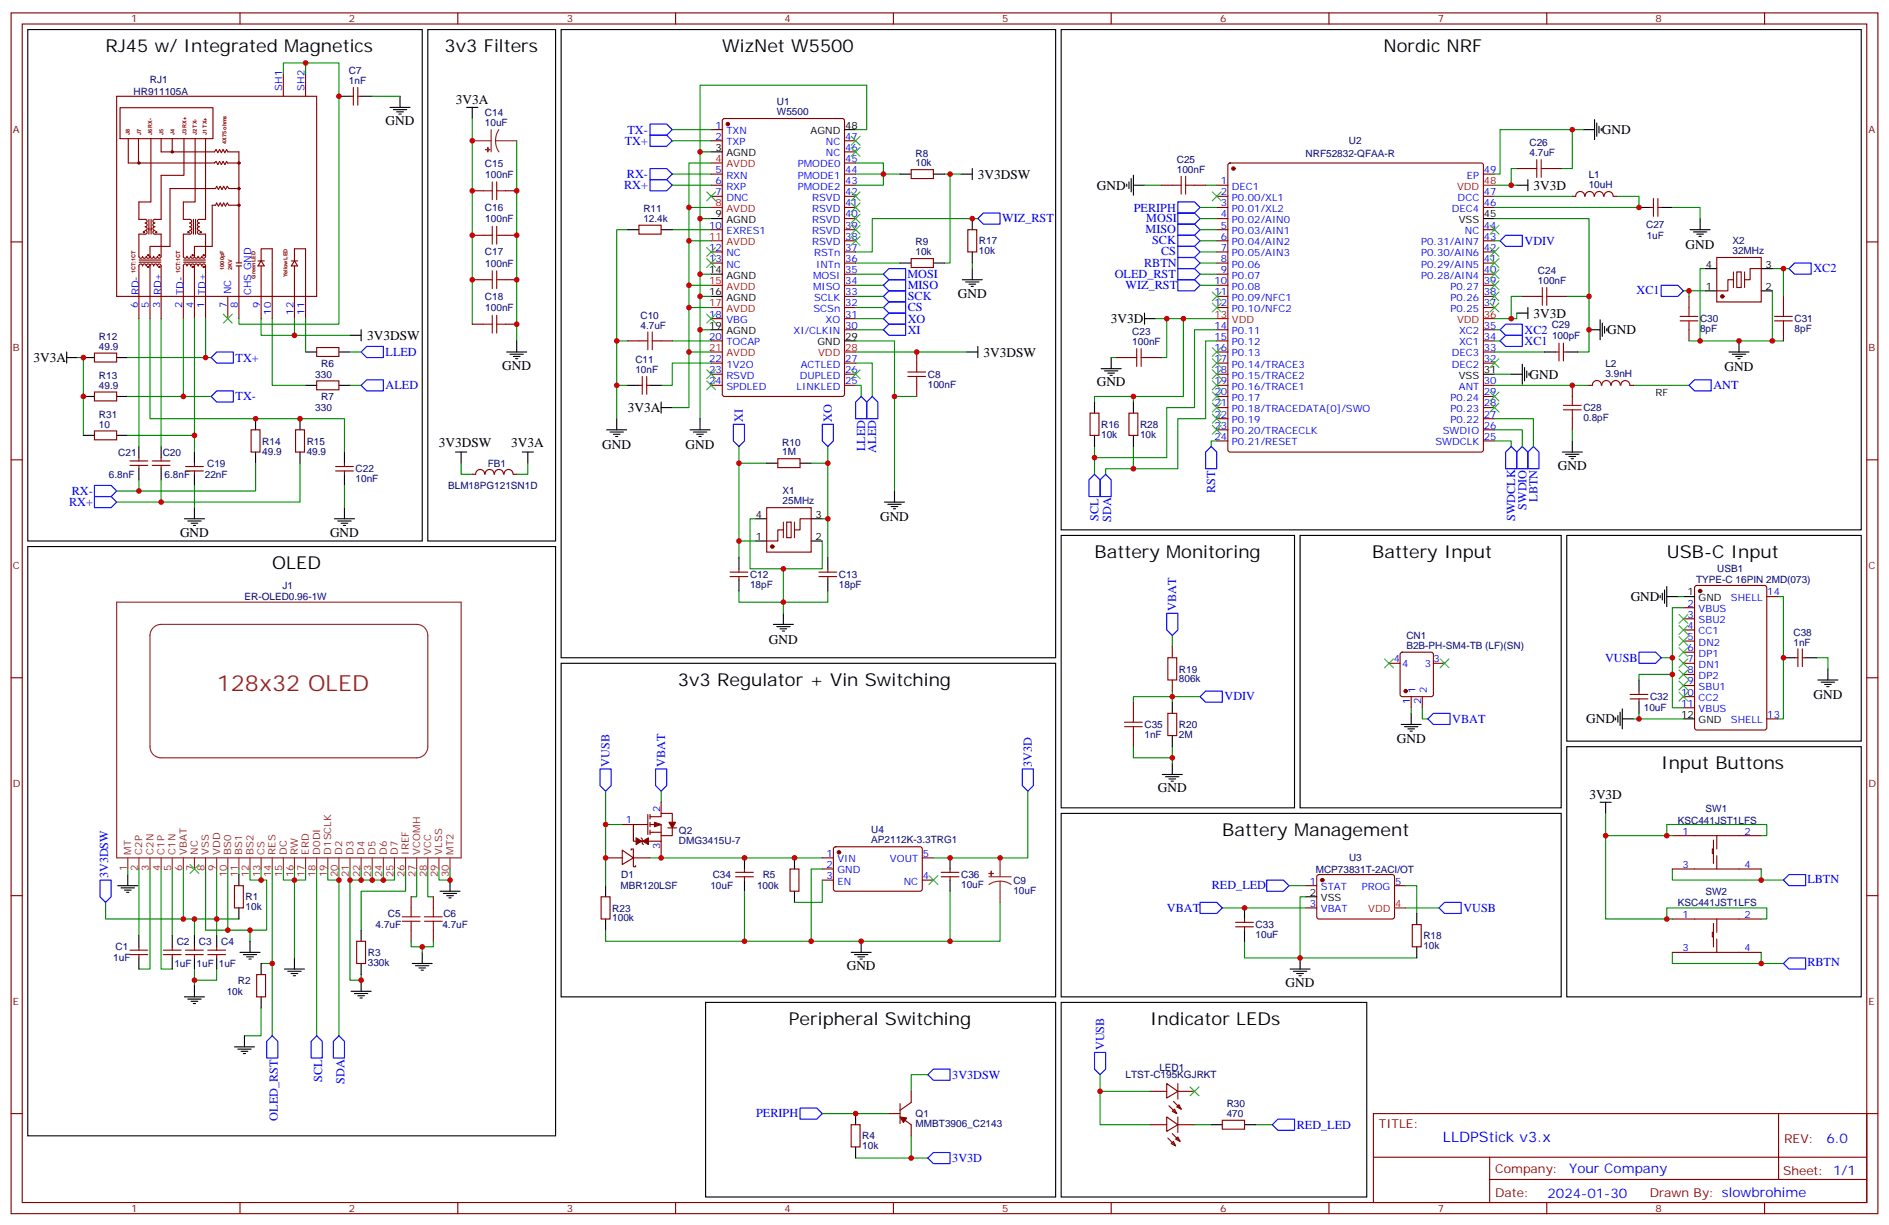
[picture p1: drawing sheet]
<svg xmlns="http://www.w3.org/2000/svg" width="600mm" height="389mm" viewBox="0 0 600 389" stroke-linecap="round" stroke-linejoin="round" font-family="sans-serif">
<defs><g id="words">
<text font-size="7.1" fill="#8d2323" x="68.8" y="219.3">128x32 OLED</text>
<g font-size="5.6">
<text x="33.5" y="16.4">RJ45 w/ Integrated Magnetics</text>
<text x="141.1" y="16.4">3v3 Filters</text>
<text x="229.3" y="16.4">WizNet W5500</text>
<text x="439.2" y="16.4">Nordic NRF</text>
<text x="347.5" y="177">Battery Monitoring</text>
<text x="435.7" y="177">Battery Input</text>
<text x="529.2" y="177">USB-C Input</text>
<text x="86.4" y="180.5">OLED</text>
<text x="215.2" y="217.5">3v3 Regulator + Vin Switching</text>
<text x="527.4" y="244">Input Buttons</text>
<text x="388.1" y="265.1">Battery Management</text>
<text x="250.5" y="325.1">Peripheral Switching</text>
<text x="365.1" y="325.1">Indicator LEDs</text>
</g>
<text font-size="4.6" fill="#00f" x="458.1" y="362.4">LLDPStick v3.x</text>
<g font-size="4.2">
<text x="144.7" y="33">3V3A</text>
<text x="122.4" y="39.7">GND</text>
<text x="508.5" y="42.6">GND</text>
<text x="310.5" y="56.7">3V3DSW</text>
<text x="348.2" y="60.2">GND</text>
<text x="486.9" y="60.2">3V3D</text>
<text x="535.2" y="79">GND</text>
<text x="304.1" y="94.4">GND</text>
<text x="486.9" y="100.8">3V3D</text>
<text x="116.6" y="107.8">3V3DSW</text>
<text x="352.7" y="102.5">3V3D</text>
<text x="510.3" y="106">GND</text>
<text x="312.3" y="113.1">3V3DSW</text>
<text x="10.6" y="114.8">3V3A</text>
<text x="159.5" y="117.3">GND</text>
<text x="547.5" y="117.8">GND</text>
<text x="348.2" y="122.6">GND</text>
<text x="485.6" y="120.1">GND</text>
<text x="199.4" y="130.7">3V3A</text>
<text x="139.3" y="141.7">3V3DSW</text>
<text x="162.3" y="141.7">3V3A</text>
<text x="191.2" y="142.3">GND</text>
<text x="217.7" y="142.3">GND</text>
<text x="494.6" y="149.1">GND</text>
<text x="279.4" y="165.3">GND</text>
<text x="57.1" y="170.3">GND</text>
<text x="104.8" y="170.3">GND</text>
<text x="517.7" y="190.7">GND</text>
<text x="244.1" y="204.3">GND</text>
<text x="575.7" y="221.7">GND</text>
<text x="503.6" y="229.5">GND</text>
<text x="443.4" y="235.8">GND</text>
<text x="367.6" y="251.4">GND</text>
<text x="504.6" y="253.5">3V3D</text>
<text x="268.8" y="307.8">GND</text>
<text x="408.2" y="313.1">GND</text>
</g>
<g font-size="4.2" fill="#00f">
<text x="579.8" y="362.6">6.0</text>
<text x="498.2" y="372.2">Your Company</text>
<text x="491.3" y="380">2024-01-30</text>
</g>
<g font-size="3.9" fill="#00f">
<text x="198.3" y="46">TX+</text>
<text x="199.2" y="42.4">TX-</text>
<text x="199" y="56.6">RX-</text>
<text x="198.1" y="60.1">RX+</text>
<text x="318.2" y="70.6">WIZ_RST</text>
<text x="360" y="67.1">PERIPH</text>
<text x="363.9" y="70.4">MOSI</text>
<text x="363.7" y="73.9">MISO</text>
<text x="365.8" y="77.4">SCK</text>
<text x="484" y="77.7">VDIV</text>
<text x="368.6" y="81">CS</text>
<text x="288.1" y="88.2">MOSI</text>
<text x="353.9" y="88.2">OLED_RST</text>
<text x="363.2" y="84.8">RBTN</text>
<text x="575.7" y="86.4">XC2</text>
<text x="288.2" y="91.7">MISO</text>
<text x="288.2" y="95.3">SCK</text>
<text x="357.4" y="91.6">WIZ_RST</text>
<text x="519.6" y="93.3">XC1</text>
<text x="288.2" y="98.8">CS</text>
<text x="288.2" y="102.4">XO</text>
<text x="288.2" y="105.9">XI</text>
<text x="484" y="105.8">XC2</text>
<text x="122.4" y="112.9">LLED</text>
<text x="484" y="109.4">XC1</text>
<text x="74.8" y="114.7">TX+</text>
<text x="122.4" y="123.5">ALED</text>
<text x="544" y="123.5">ANT</text>
<text x="74.8" y="127.1">TX-</text>
<text x="235.9" y="133.9" transform="rotate(-90 235.9 133.9)">XI</text>
<text x="264.1" y="133.9" transform="rotate(-90 264.1 133.9)">XO</text>
<text x="274.7" y="143.2" transform="rotate(-90 274.7 143.2)">LLED</text>
<text x="278.2" y="143.6" transform="rotate(-90 278.2 143.6)">ALED</text>
<text x="21.9" y="160.6">RX+</text>
<text x="22.8" y="157.1">RX-</text>
<text x="385.8" y="156.3" transform="rotate(-90 385.8 156.3)">RST</text>
<text x="484.6" y="161.8" transform="rotate(-90 484.6 161.8)">SWDIO</text>
<text x="488.1" y="159.3" transform="rotate(-90 488.1 159.3)">LBTN</text>
<text x="348.7" y="165.2" transform="rotate(-90 348.7 165.2)">SCL</text>
<text x="352.8" y="165.6" transform="rotate(-90 352.8 165.6)">SDA</text>
<text x="481.1" y="165.3" transform="rotate(-90 481.1 165.3)">SWDCLK</text>
<text x="373.4" y="193.9" transform="rotate(-90 373.4 193.9)">VBAT</text>
<text x="509.6" y="210">VUSB</text>
<text x="388.8" y="222.3">VDIV</text>
<text x="461.1" y="229.3">VBAT</text>
<text x="193.5" y="243.3" transform="rotate(-90 193.5 243.3)">VUSB</text>
<text x="211.2" y="243.3" transform="rotate(-90 211.2 243.3)">VBAT</text>
<text x="327.6" y="243.3" transform="rotate(-90 327.6 243.3)">3V3D</text>
<text x="34.4" y="278.7" transform="rotate(-90 34.4 278.7)">3V3DSW</text>
<text x="573.8" y="280.1">LBTN</text>
<text x="384.7" y="282.2">RED_LED</text>
<text x="370.5" y="289.4">VBAT</text>
<text x="464.6" y="289.3">VUSB</text>
<text x="573.8" y="306.6">RBTN</text>
<text x="350.5" y="333.2" transform="rotate(-90 350.5 333.2)">VUSB</text>
<text x="102.3" y="343.3" transform="rotate(-90 102.3 343.3)">SCL</text>
<text x="109.4" y="344" transform="rotate(-90 109.4 344)">SDA</text>
<text x="302.3" y="342.2">3V3DSW</text>
<text x="88.2" y="355.6" transform="rotate(-90 88.2 355.6)">OLED_RST</text>
<text x="240.1" y="354.5">PERIPH</text>
<text x="411.7" y="358.2">RED_LED</text>
<text x="302.3" y="368.7">3V3D</text>
</g>
<g font-size="3.9" fill="#800">
<text x="437.8" y="357.9">TITLE:</text>
<text x="566.4" y="362.6">REV:</text>
<text x="474.7" y="372.1">Company:</text>
<text x="566.1" y="372.7">Sheet: 1/1</text>
<text x="474.7" y="379.8">Date:</text>
<text x="523.7" y="379.9">Drawn By: slowbrohime</text>
</g>
<g font-size="3.2" fill="#800">
<text x="41.6" y="7.1">1</text>
<text x="110.8" y="7.1">2</text>
<text x="179.9" y="7.1">3</text>
<text x="249.1" y="7.1">4</text>
<text x="318.2" y="7.1">5</text>
<text x="387.3" y="7.1">6</text>
<text x="456.5" y="7.1">7</text>
<text x="525.6" y="7.1">8</text>
<text x="4.1" y="42.2">A</text>
<text x="593.2" y="42.2">A</text>
<text x="4.1" y="111.3">B</text>
<text x="593.2" y="111.3">B</text>
<text x="4.1" y="180.5">C</text>
<text x="593.2" y="180.5">C</text>
<text x="4.1" y="249.6">D</text>
<text x="593.2" y="249.6">D</text>
<text x="4.1" y="318.8">E</text>
<text x="593.2" y="318.8">E</text>
<text x="41.6" y="384.6">1</text>
<text x="110.8" y="384.6">2</text>
<text x="179.9" y="384.6">3</text>
<text x="249.1" y="384.6">4</text>
<text x="318.2" y="384.6">5</text>
<text x="387.3" y="384.6">6</text>
<text x="456.5" y="384.6">7</text>
<text x="525.6" y="384.6">8</text>
</g>
<g font-size="3.2" fill="#000080">
<text x="110.8" y="23.5">C7</text>
<text x="42.4" y="30">HR911105A</text>
<text x="47.6" y="26.4">RJ1</text>
<text x="110.8" y="26.7">1nF</text>
<text x="246.7" y="33.2">U1</text>
<text x="154" y="40.1">10uF</text>
<text x="154" y="36.9">C14</text>
<text x="246.7" y="36.4">W5500</text>
<text x="428.2" y="45.8">U2</text>
<text x="485.6" y="46.4">C26</text>
<text x="154" y="52.8">C15</text>
<text x="290.7" y="52.8">10k</text>
<text x="290.7" y="49.7">R8</text>
<text x="373.6" y="51.7">C25</text>
<text x="414.5" y="50">NRF52832-QFAA-R</text>
<text x="485.6" y="49.6">4.7uF</text>
<text x="154.1" y="56.4">100nF</text>
<text x="373.6" y="54.9">100nF</text>
<text x="504.4" y="59.7">10uH</text>
<text x="504.4" y="56.5">L1</text>
<text x="154" y="67">C16</text>
<text x="154.1" y="70.5">100nF</text>
<text x="204.3" y="70.4">12.4k</text>
<text x="204.3" y="67.3">R11</text>
<text x="290.7" y="77.9">R9</text>
<text x="310.8" y="77.6">R17</text>
<text x="522.6" y="72.2">C27</text>
<text x="522.8" y="75.8">1uF</text>
<text x="550" y="77.5">X2</text>
<text x="154" y="81.1">C17</text>
<text x="290.7" y="81">10k</text>
<text x="310.8" y="80.7">10k</text>
<text x="550" y="80.6">32MHz</text>
<text x="154.1" y="84.6">100nF</text>
<text x="488.3" y="87">C24</text>
<text x="154" y="95.2">C18</text>
<text x="488.3" y="90.2">100nF</text>
<text x="154.1" y="98.7">100nF</text>
<text x="203.4" y="101.1">C10</text>
<text x="31.4" y="107.9">R12</text>
<text x="203.4" y="104.3">4.7uF</text>
<text x="359.5" y="106.4">C23</text>
<text x="492.6" y="104">C29</text>
<text x="492.7" y="107.5">100pF</text>
<text x="539.8" y="105.4">8pF</text>
<text x="539.8" y="102.2">C30</text>
<text x="569.7" y="105.4">8pF</text>
<text x="569.7" y="102.2">C31</text>
<text x="31.4" y="111">49.9</text>
<text x="359.5" y="109.6">100nF</text>
<text x="100.1" y="119.9">330</text>
<text x="102" y="116.3">R6</text>
<text x="201.7" y="118.4">10nF</text>
<text x="201.7" y="115.2">C11</text>
<text x="294.6" y="119.9">C8</text>
<text x="509.7" y="119.7">3.9nH</text>
<text x="509.7" y="116.6">L2</text>
<text x="31.4" y="123.3">49.9</text>
<text x="31.4" y="120.2">R13</text>
<text x="294.6" y="123.1">100nF</text>
<text x="100.1" y="130.5">330</text>
<text x="102" y="127">R7</text>
<text x="502.7" y="130.5">C28</text>
<text x="31.4" y="135.7">10</text>
<text x="31.4" y="132.6">R31</text>
<text x="349.6" y="135.8">R16</text>
<text x="361.9" y="135.8">R28</text>
<text x="502.7" y="133.6">0.8pF</text>
<text x="83.3" y="141.1">R14</text>
<text x="97.4" y="141.1">R15</text>
<text x="248.4" y="141.4">R10</text>
<text x="349.6" y="138.9">10k</text>
<text x="361.9" y="138.9">10k</text>
<text x="37.6" y="144.6">C21</text>
<text x="51.7" y="144.6">C20</text>
<text x="65.8" y="148.2">C19</text>
<text x="83.3" y="144.2">49.9</text>
<text x="97.4" y="144.2">49.9</text>
<text x="112.9" y="149.9">C22</text>
<text x="154.9" y="148.1">FB1</text>
<text x="248.4" y="144.5">1M</text>
<text x="34.6" y="151.7">6.8nF</text>
<text x="52.2" y="151.7">6.8nF</text>
<text x="65" y="151.7">22nF</text>
<text x="112.9" y="153">10nF</text>
<text x="142.3" y="155.2">BLM18PG121SN1D</text>
<text x="248.5" y="160">25MHz</text>
<text x="248.5" y="156.7">X1</text>
<text x="238.1" y="183.4">C12</text>
<text x="266.3" y="183.4">C13</text>
<text x="538.5" y="185.1">TYPE-C 16PIN 2MD(073)</text>
<text x="545.2" y="181.6">USB1</text>
<text x="77.6" y="190.5">ER-OLED0.96-1W</text>
<text x="89.6" y="186.8">J1</text>
<text x="238.1" y="186.6">18pF</text>
<text x="266.3" y="186.6">18pF</text>
<text x="446.5" y="202.7">CN1</text>
<text x="569.4" y="201.7">C38</text>
<text x="446.5" y="205.9">B2B-PH-SM4-TB (LF)(SN)</text>
<text x="569.4" y="204.8">1nF</text>
<text x="374.3" y="213.4">R19</text>
<text x="374.3" y="216.5">806k</text>
<text x="521.9" y="225.7">10uF</text>
<text x="523.9" y="222.2">C32</text>
<text x="363.4" y="231">C35</text>
<text x="374.3" y="231.1">R20</text>
<text x="363.4" y="234.1">1nF</text>
<text x="374.3" y="234.2">2M</text>
<text x="541.5" y="257.6">SW1</text>
<text x="532.7" y="261.4">KSC441JST1LFS</text>
<text x="215.5" y="267.7">DMG3415U-7</text>
<text x="215.5" y="264.5">Q2</text>
<text x="276.6" y="267.6">AP2112K-3.3TRG1</text>
<text x="276.6" y="264.4">U4</text>
<text x="428.3" y="273.2">U3</text>
<text x="197.2" y="278.6">D1</text>
<text x="226.3" y="278.6">C34</text>
<text x="242.2" y="278.6">R5</text>
<text x="305.2" y="281.8">10uF</text>
<text x="305.2" y="278.6">C36</text>
<text x="321.7" y="280.4">C9</text>
<text x="417.7" y="276.9">MCP73831T-2ACI/OT</text>
<text x="78" y="285.7">R1</text>
<text x="196.9" y="282.2">MBR120LSF</text>
<text x="225.5" y="282.2">10uF</text>
<text x="240.4" y="282.2">100k</text>
<text x="321.7" y="283.6">10uF</text>
<text x="532.7" y="287.5">KSC441JST1LFS</text>
<text x="541.4" y="283.9">SW2</text>
<text x="78" y="288.8">10k</text>
<text x="123.1" y="291">C5</text>
<text x="140.8" y="291">C6</text>
<text x="194.4" y="292.4">100k</text>
<text x="194.4" y="289.2">R23</text>
<text x="56.1" y="299.9">C2</text>
<text x="63.2" y="299.9">C3</text>
<text x="70.2" y="299.9">C4</text>
<text x="119.3" y="294.6">4.7uF</text>
<text x="140.4" y="294.6">4.7uF</text>
<text x="398.6" y="297.7">10uF</text>
<text x="398.6" y="294.5">C33</text>
<text x="451.9" y="298">R18</text>
<text x="36" y="305.1">1uF</text>
<text x="36.7" y="301.6">C1</text>
<text x="116.8" y="303.3">R3</text>
<text x="451.9" y="301.2">10k</text>
<text x="55.4" y="306.9">1uF</text>
<text x="62.4" y="306.9">1uF</text>
<text x="69.5" y="306.9">1uF</text>
<text x="116.8" y="306.5">330k</text>
<text x="72" y="315.7">10k</text>
<text x="75.5" y="312.1">R2</text>
<text x="368.1" y="339.7">LED1</text>
<text x="357.4" y="342.2">LTST-C195KGJRKT</text>
<text x="389.5" y="351.2">R30</text>
<text x="290.7" y="357.6">MMBT3906_C2143</text>
<text x="290.7" y="354.5">Q1</text>
<text x="389.5" y="354.4">470</text>
<text x="273.8" y="364.7">10k</text>
<text x="273.8" y="361.5">R4</text>
</g>
<g font-size="3.2" fill="#00f">
<text x="89.6" y="28.8" transform="rotate(-90 89.6 28.8)">SH1</text>
<text x="96.7" y="28.8" transform="rotate(-90 96.7 28.8)">SH2</text>
<text x="227.1" y="40.8">1</text>
<text x="227.1" y="44.3">2</text>
<text x="230.6" y="42.5">TXN</text>
<text x="230.6" y="46.1">TXP</text>
<text x="262.2" y="46.1">NC</text>
<text x="268.3" y="47.8">46</text>
<text x="268.3" y="44.3">47</text>
<text x="253.3" y="53.1">PMODE0</text>
<text x="262.2" y="49.6">NC</text>
<text x="268.3" y="51.4">45</text>
<text x="227.1" y="54.9">5</text>
<text x="227.1" y="58.4">6</text>
<text x="230.6" y="56.7">RXN</text>
<text x="253.3" y="56.7">PMODE1</text>
<text x="268.3" y="58.4">43</text>
<text x="268.3" y="54.9">44</text>
<text x="387.6" y="58.4">1</text>
<text x="465.7" y="56.7">EP</text>
<text x="471.1" y="54.9">49</text>
<text x="227.1" y="61.9">7</text>
<text x="230.6" y="60.2">RXP</text>
<text x="230.6" y="63.7">DNC</text>
<text x="253.3" y="60.2">PMODE2</text>
<text x="257.8" y="63.7">RSVD</text>
<text x="268.3" y="65.5">41</text>
<text x="268.3" y="61.9">42</text>
<text x="387.6" y="61.9">2</text>
<text x="387.6" y="65.5">3</text>
<text x="391.1" y="60.2">DEC1</text>
<text x="391.1" y="63.7">P0.00/XL1</text>
<text x="462.8" y="63.7">DCC</text>
<text x="471.1" y="65.5">46</text>
<text x="471.1" y="61.9">47</text>
<text x="257.8" y="70.8">RSVD</text>
<text x="257.8" y="67.2">RSVD</text>
<text x="268.3" y="69">40</text>
<text x="387.6" y="69">4</text>
<text x="391.1" y="67.2">P0.01/XL2</text>
<text x="391.1" y="70.8">P0.02/AIN0</text>
<text x="461" y="67.2">DEC4</text>
<text x="225.1" y="72.5">10</text>
<text x="230.6" y="74.3">EXRES1</text>
<text x="257.8" y="77.8">RSVD</text>
<text x="257.8" y="74.3">RSVD</text>
<text x="268.3" y="76.1">38</text>
<text x="268.3" y="72.5">39</text>
<text x="387.6" y="72.5">5</text>
<text x="387.6" y="76.1">6</text>
<text x="391.1" y="74.3">P0.03/AIN1</text>
<text x="391.1" y="77.8">P0.04/AIN2</text>
<text x="451.2" y="77.8">P0.31/AIN7</text>
<text x="465.1" y="74.3">NC</text>
<text x="471.1" y="76.1">43</text>
<text x="471.1" y="72.5">44</text>
<text x="225.1" y="79.6">12</text>
<text x="225.1" y="83.1">13</text>
<text x="230.6" y="81.4">NC</text>
<text x="258.5" y="81.4">RSTn</text>
<text x="268.3" y="83.1">36</text>
<text x="268.3" y="79.6">37</text>
<text x="387.6" y="79.6">7</text>
<text x="387.6" y="83.1">8</text>
<text x="391.1" y="81.4">P0.05/AIN3</text>
<text x="451.2" y="81.4">P0.30/AIN6</text>
<text x="471.1" y="83.1">41</text>
<text x="471.1" y="79.6">42</text>
<text x="230.6" y="84.9">NC</text>
<text x="258.1" y="88.4">MOSI</text>
<text x="259.1" y="84.9">INTn</text>
<text x="268.3" y="86.6">35</text>
<text x="387.6" y="86.6">9</text>
<text x="391.1" y="84.9">P0.06</text>
<text x="391.1" y="88.4">P0.07</text>
<text x="451.2" y="88.4">P0.28/AIN4</text>
<text x="451.2" y="84.9">P0.29/AIN5</text>
<text x="471.1" y="86.6">40</text>
<text x="44.1" y="93.7" transform="rotate(-90 44.1 93.7)">RD-</text>
<text x="51.2" y="93.7" transform="rotate(-90 51.2 93.7)">RD+</text>
<text x="58.2" y="93.7" transform="rotate(-90 58.2 93.7)">TD-</text>
<text x="65.3" y="93.7" transform="rotate(-90 65.3 93.7)">TD+</text>
<text x="73.4" y="93.3" transform="rotate(-90 73.4 93.3)">NC</text>
<text x="79.7" y="93.7" transform="rotate(-90 79.7 93.7)">CHS GND</text>
<text x="258.1" y="91.9">MISO</text>
<text x="258.5" y="95.5">SCLK</text>
<text x="268.3" y="93.7">33</text>
<text x="268.3" y="90.2">34</text>
<text x="385.6" y="90.2">10</text>
<text x="385.6" y="93.7">11</text>
<text x="391.1" y="91.9">P0.08</text>
<text x="391.1" y="95.5">P0.09/NFC1</text>
<text x="460.5" y="95.5">P0.26</text>
<text x="460.5" y="91.9">P0.27</text>
<text x="471.1" y="93.7">38</text>
<text x="471.1" y="90.2">39</text>
<text x="43.7" y="97.8" transform="rotate(-90 43.7 97.8)">6</text>
<text x="47.3" y="97.8" transform="rotate(-90 47.3 97.8)">5</text>
<text x="50.8" y="97.8" transform="rotate(-90 50.8 97.8)">3</text>
<text x="57.9" y="97.8" transform="rotate(-90 57.9 97.8)">2</text>
<text x="61.4" y="97.8" transform="rotate(-90 61.4 97.8)">4</text>
<text x="64.9" y="97.8" transform="rotate(-90 64.9 97.8)">1</text>
<text x="72" y="97.8" transform="rotate(-90 72 97.8)">7</text>
<text x="75.5" y="97.8" transform="rotate(-90 75.5 97.8)">8</text>
<text x="82.5" y="97.8" transform="rotate(-90 82.5 97.8)">9</text>
<text x="86.1" y="99.8" transform="rotate(-90 86.1 99.8)">10</text>
<text x="93.1" y="99.8" transform="rotate(-90 93.1 99.8)">12</text>
<text x="96.7" y="99.8" transform="rotate(-90 96.7 99.8)">11</text>
<text x="225.1" y="100.8">18</text>
<text x="258.2" y="99">SCSn</text>
<text x="268.3" y="100.8">31</text>
<text x="268.3" y="97.2">32</text>
<text x="385.6" y="97.2">12</text>
<text x="391.1" y="99">P0.10/NFC2</text>
<text x="460.5" y="99">P0.25</text>
<text x="471.1" y="97.2">37</text>
<text x="225.1" y="107.8">20</text>
<text x="230.6" y="102.5">VBG</text>
<text x="252" y="106">XI/CLKIN</text>
<text x="262.1" y="102.5">XO</text>
<text x="268.3" y="104.3">30</text>
<text x="385.6" y="104.3">14</text>
<text x="385.6" y="107.8">15</text>
<text x="391.1" y="106">P0.11</text>
<text x="463.2" y="106">XC2</text>
<text x="471.1" y="107.8">34</text>
<text x="471.1" y="104.3">35</text>
<text x="230.6" y="109.6">TOCAP</text>
<text x="385.6" y="111.3">16</text>
<text x="391.1" y="109.6">P0.12</text>
<text x="391.1" y="113.1">P0.13</text>
<text x="461" y="113.1">DEC3</text>
<text x="463.2" y="109.6">XC1</text>
<text x="471.1" y="111.3">33</text>
<text x="225.1" y="114.9">22</text>
<text x="225.1" y="118.4">23</text>
<text x="230.6" y="116.6">1V2O</text>
<text x="254.2" y="116.6">ACTLED</text>
<text x="268.3" y="118.4">26</text>
<text x="268.3" y="114.9">27</text>
<text x="385.6" y="114.9">17</text>
<text x="385.6" y="118.4">18</text>
<text x="391.1" y="116.6">P0.14/TRACE3</text>
<text x="461" y="116.6">DEC2</text>
<text x="471.1" y="114.9">32</text>
<text x="225.1" y="121.9">24</text>
<text x="230.6" y="120.2">RSVD</text>
<text x="230.6" y="123.7">SPDLED</text>
<text x="252.9" y="123.7">LINKLED</text>
<text x="253.9" y="120.2">DUPLED</text>
<text x="268.3" y="121.9">25</text>
<text x="385.6" y="121.9">19</text>
<text x="385.6" y="125.4">20</text>
<text x="391.1" y="120.2">P0.15/TRACE2</text>
<text x="391.1" y="123.7">P0.16/TRACE1</text>
<text x="463.2" y="123.7">ANT</text>
<text x="471.1" y="125.4">29</text>
<text x="471.1" y="121.9">30</text>
<text x="385.6" y="129">21</text>
<text x="391.1" y="127.2">P0.17</text>
<text x="391.1" y="130.7">P0.18/TRACEDATA[0]/SWO</text>
<text x="460.5" y="130.7">P0.23</text>
<text x="460.5" y="127.2">P0.24</text>
<text x="471.1" y="129">28</text>
<text x="385.6" y="132.5">22</text>
<text x="385.6" y="136">23</text>
<text x="391.1" y="134.3">P0.19</text>
<text x="391.1" y="137.8">P0.20/TRACECLK</text>
<text x="458.1" y="137.8">SWDIO</text>
<text x="460.5" y="134.3">P0.22</text>
<text x="471.1" y="136">26</text>
<text x="471.1" y="132.5">27</text>
<text x="385.6" y="139.6">24</text>
<text x="391.1" y="141.3">P0.21/RESET</text>
<text x="455.7" y="141.3">SWDCLK</text>
<text x="471.1" y="139.6">25</text>
<text x="549.5" y="190.7">SHELL</text>
<text x="561.1" y="188.9">14</text>
<text x="535.8" y="192.5">2</text>
<text x="535.8" y="196">3</text>
<text x="539.3" y="194.2">VBUS</text>
<text x="539.3" y="197.8">SBU2</text>
<text x="535.8" y="199.5">4</text>
<text x="535.8" y="203.1">5</text>
<text x="539.3" y="201.3">CC1</text>
<text x="535.8" y="206.6">6</text>
<text x="539.3" y="204.8">DN2</text>
<text x="539.3" y="208.4">DP1</text>
<text x="442.5" y="210.1">4</text>
<text x="445.2" y="211.5">4</text>
<text x="452.4" y="211.5">3</text>
<text x="455.1" y="210.1">3</text>
<text x="535.8" y="210.1">7</text>
<text x="535.8" y="213.6">8</text>
<text x="539.3" y="211.9">DN1</text>
<text x="539.3" y="215.4">DP2</text>
<text x="449.4" y="219.7" transform="rotate(-90 449.4 219.7)">1</text>
<text x="453" y="219.7" transform="rotate(-90 453 219.7)">2</text>
<text x="533.8" y="220.7">10</text>
<text x="535.8" y="217.2">9</text>
<text x="539.3" y="218.9">SBU1</text>
<text x="447.7" y="223.2" transform="rotate(-90 447.7 223.2)">1</text>
<text x="451.2" y="223.2" transform="rotate(-90 451.2 223.2)">2</text>
<text x="533.8" y="224.2">11</text>
<text x="539.3" y="222.5">CC2</text>
<text x="539.3" y="226">VBUS</text>
<text x="561.1" y="227.8">13</text>
<text x="549.5" y="229.5">SHELL</text>
<text x="209.5" y="257.7" transform="rotate(-90 209.5 257.7)">2</text>
<text x="198.7" y="261.3">1</text>
<text x="209.5" y="269.3" transform="rotate(-90 209.5 269.3)">3</text>
<text x="534.2" y="264.8">1</text>
<text x="553.9" y="264.8">2</text>
<text x="262.4" y="271.9">1</text>
<text x="262.4" y="275.4">2</text>
<text x="265.9" y="273.6">VIN</text>
<text x="282.6" y="273.6">VOUT</text>
<text x="293" y="271.9">5</text>
<text x="534.2" y="275.4">3</text>
<text x="553.9" y="275.4">4</text>
<text x="262.4" y="278.9">3</text>
<text x="265.9" y="277.1">GND</text>
<text x="265.9" y="280.7">EN</text>
<text x="286.9" y="280.7">NC</text>
<text x="293" y="278.9">4</text>
<text x="415.9" y="280.7">1</text>
<text x="442.9" y="280.7">5</text>
<text x="415.9" y="287.7">3</text>
<text x="419.3" y="282.4">STAT</text>
<text x="432.4" y="282.4">PROG</text>
<text x="419.3" y="289.5">VBAT</text>
<text x="534.2" y="291.3">1</text>
<text x="553.9" y="291.3">2</text>
<text x="534.2" y="301.8">3</text>
<text x="553.9" y="301.8">4</text>
</g>
<g font-size="3.2">
<text x="268.3" y="40.8">48</text>
<text x="227.1" y="47.8">3</text>
<text x="257.4" y="42.5">AGND</text>
<text x="230.6" y="49.6">AGND</text>
<text x="227.1" y="69">9</text>
<text x="230.6" y="70.8">AGND</text>
<text x="463.1" y="70.8">VSS</text>
<text x="471.1" y="69">45</text>
<text x="225.1" y="86.6">14</text>
<text x="230.6" y="88.4">AGND</text>
<text x="541.6" y="84.9">4</text>
<text x="560.6" y="84.9">3</text>
<text x="225.1" y="93.7">16</text>
<text x="230.6" y="95.5">AGND</text>
<text x="541.6" y="91.9">1</text>
<text x="560.6" y="91.9">2</text>
<text x="225.1" y="104.3">19</text>
<text x="230.6" y="106">AGND</text>
<text x="268.3" y="107.8">29</text>
<text x="259.5" y="109.6">GND</text>
<text x="471.1" y="118.4">31</text>
<text x="463.1" y="120.2">VSS</text>
<text x="525.6" y="125.8">RF</text>
<text x="240" y="164.3">4</text>
<text x="258.9" y="164.3">3</text>
<text x="240" y="171.3">1</text>
<text x="258.9" y="171.3">2</text>
<text x="535.8" y="188.9">1</text>
<text x="539.3" y="190.7">GND</text>
<text x="533.8" y="227.8">12</text>
<text x="539.3" y="229.5">GND</text>
<text x="415.9" y="284.2">2</text>
<text x="419.3" y="286">VSS</text>
</g>
<g font-size="3.2" fill="#f00">
<text x="227.1" y="51.4">4</text>
<text x="230.6" y="53.1">AVDD</text>
<text x="471.1" y="58.4">48</text>
<text x="227.1" y="65.5">8</text>
<text x="462.6" y="60.2">VDD</text>
<text x="230.6" y="67.2">AVDD</text>
<text x="225.1" y="76.1">11</text>
<text x="230.6" y="77.8">AVDD</text>
<text x="225.1" y="90.2">15</text>
<text x="230.6" y="91.9">AVDD</text>
<text x="225.1" y="97.2">17</text>
<text x="230.6" y="99">AVDD</text>
<text x="385.6" y="100.8">13</text>
<text x="471.1" y="100.8">36</text>
<text x="391.1" y="102.5">VDD</text>
<text x="462.6" y="102.5">VDD</text>
<text x="225.1" y="111.3">21</text>
<text x="230.6" y="113.1">AVDD</text>
<text x="259.7" y="113.1">VDD</text>
<text x="268.3" y="111.3">28</text>
<text x="442.9" y="287.7">4</text>
<text x="434.4" y="289.5">VDD</text>
</g>
<g font-size="3.2" fill="#8d2323">
<text x="41.6" y="271.1" transform="rotate(-90 41.6 271.1)">MT</text>
<text x="45.2" y="271.1" transform="rotate(-90 45.2 271.1)">C2P</text>
<text x="48.7" y="271.1" transform="rotate(-90 48.7 271.1)">C2N</text>
<text x="52.2" y="271.1" transform="rotate(-90 52.2 271.1)">C1P</text>
<text x="55.7" y="271.1" transform="rotate(-90 55.7 271.1)">C1N</text>
<text x="59.3" y="271.1" transform="rotate(-90 59.3 271.1)">VBAT</text>
<text x="62.8" y="271.1" transform="rotate(-90 62.8 271.1)">NC</text>
<text x="66.3" y="271.1" transform="rotate(-90 66.3 271.1)">VSS</text>
<text x="69.8" y="271.1" transform="rotate(-90 69.8 271.1)">VDD</text>
<text x="73.4" y="271.1" transform="rotate(-90 73.4 271.1)">BS0</text>
<text x="76.9" y="271.1" transform="rotate(-90 76.9 271.1)">BS1</text>
<text x="80.4" y="271.1" transform="rotate(-90 80.4 271.1)">BS2</text>
<text x="84" y="271.1" transform="rotate(-90 84 271.1)">CS</text>
<text x="87.5" y="271.1" transform="rotate(-90 87.5 271.1)">RES</text>
<text x="91" y="271.1" transform="rotate(-90 91 271.1)">DC</text>
<text x="94.5" y="271.1" transform="rotate(-90 94.5 271.1)">RW</text>
<text x="98.1" y="271.1" transform="rotate(-90 98.1 271.1)">ERD</text>
<text x="101.6" y="271.1" transform="rotate(-90 101.6 271.1)">D0DI</text>
<text x="105.1" y="271.1" transform="rotate(-90 105.1 271.1)">D1SCLK</text>
<text x="108.7" y="271.1" transform="rotate(-90 108.7 271.1)">D2</text>
<text x="112.2" y="271.1" transform="rotate(-90 112.2 271.1)">D3</text>
<text x="115.7" y="271.1" transform="rotate(-90 115.7 271.1)">D4</text>
<text x="119.2" y="271.1" transform="rotate(-90 119.2 271.1)">D5</text>
<text x="122.8" y="271.1" transform="rotate(-90 122.8 271.1)">D6</text>
<text x="126.3" y="271.1" transform="rotate(-90 126.3 271.1)">D7</text>
<text x="129.8" y="271.1" transform="rotate(-90 129.8 271.1)">IREF</text>
<text x="133.3" y="271.1" transform="rotate(-90 133.3 271.1)">VCOMH</text>
<text x="136.9" y="271.1" transform="rotate(-90 136.9 271.1)">VCC</text>
<text x="140.4" y="271.1" transform="rotate(-90 140.4 271.1)">VLSS</text>
<text x="143.9" y="271.1" transform="rotate(-90 143.9 271.1)">MT2</text>
<text x="40.2" y="276.3" transform="rotate(-90 40.2 276.3)">1</text>
<text x="43.7" y="276.3" transform="rotate(-90 43.7 276.3)">2</text>
<text x="47.3" y="276.3" transform="rotate(-90 47.3 276.3)">3</text>
<text x="50.8" y="276.3" transform="rotate(-90 50.8 276.3)">4</text>
<text x="54.3" y="276.3" transform="rotate(-90 54.3 276.3)">5</text>
<text x="57.9" y="276.3" transform="rotate(-90 57.9 276.3)">6</text>
<text x="61.4" y="276.3" transform="rotate(-90 61.4 276.3)">7</text>
<text x="64.9" y="276.3" transform="rotate(-90 64.9 276.3)">8</text>
<text x="68.4" y="276.3" transform="rotate(-90 68.4 276.3)">9</text>
<text x="72" y="278.4" transform="rotate(-90 72 278.4)">10</text>
<text x="75.5" y="278.4" transform="rotate(-90 75.5 278.4)">11</text>
<text x="79" y="278.4" transform="rotate(-90 79 278.4)">12</text>
<text x="82.5" y="278.4" transform="rotate(-90 82.5 278.4)">13</text>
<text x="86.1" y="278.4" transform="rotate(-90 86.1 278.4)">14</text>
<text x="89.6" y="278.4" transform="rotate(-90 89.6 278.4)">15</text>
<text x="93.1" y="278.4" transform="rotate(-90 93.1 278.4)">16</text>
<text x="96.7" y="278.4" transform="rotate(-90 96.7 278.4)">17</text>
<text x="100.2" y="278.4" transform="rotate(-90 100.2 278.4)">18</text>
<text x="103.7" y="278.4" transform="rotate(-90 103.7 278.4)">19</text>
<text x="107.2" y="278.4" transform="rotate(-90 107.2 278.4)">20</text>
<text x="110.8" y="278.4" transform="rotate(-90 110.8 278.4)">21</text>
<text x="114.3" y="278.4" transform="rotate(-90 114.3 278.4)">22</text>
<text x="117.8" y="278.4" transform="rotate(-90 117.8 278.4)">23</text>
<text x="121.4" y="278.4" transform="rotate(-90 121.4 278.4)">24</text>
<text x="124.9" y="278.4" transform="rotate(-90 124.9 278.4)">25</text>
<text x="128.4" y="278.4" transform="rotate(-90 128.4 278.4)">26</text>
<text x="131.9" y="278.4" transform="rotate(-90 131.9 278.4)">27</text>
<text x="135.5" y="278.4" transform="rotate(-90 135.5 278.4)">28</text>
<text x="139" y="278.4" transform="rotate(-90 139 278.4)">29</text>
<text x="142.5" y="278.4" transform="rotate(-90 142.5 278.4)">30</text>
</g>
<g font-size="1.8" fill="#800">
<text x="41.2" y="42.9" transform="rotate(-90 41.2 42.9)">J8</text>
<text x="44.8" y="42.9" transform="rotate(-90 44.8 42.9)">J7</text>
<text x="48.3" y="42.9" transform="rotate(-90 48.3 42.9)">J6 RX-</text>
<text x="51.9" y="42.9" transform="rotate(-90 51.9 42.9)">J5</text>
<text x="55.4" y="42.9" transform="rotate(-90 55.4 42.9)">J4</text>
<text x="59.2" y="42.9" transform="rotate(-90 59.2 42.9)">J3 RX+</text>
<text x="62.4" y="42.9" transform="rotate(-90 62.4 42.9)">J2 TX-</text>
<text x="65.6" y="42.9" transform="rotate(-90 65.6 42.9)">J1 TX+</text>
<text x="71.9" y="45.7" transform="rotate(-90 71.9 45.7)">4X75 ohms</text>
<text x="43" y="86.6" transform="rotate(-90 43 86.6)">1CT:1CT</text>
<text x="57.1" y="86.6" transform="rotate(-90 57.1 86.6)">1CT:1CT</text>
<text x="71.2" y="85.6" transform="rotate(-90 71.2 85.6)">1000pF</text>
<text x="73.7" y="85.6" transform="rotate(-90 73.7 85.6)">2KV</text>
<text x="81.1" y="88.4" transform="rotate(-90 81.1 88.4)">Green LED</text>
<text x="91.3" y="88" transform="rotate(-90 91.3 88)">Yellow LED</text>
</g>
</g></defs>
<g fill="none" stroke="#870000" stroke-width=".35">
<path d="M3.5 4.1h592.7v381h-592.7zM7.1 7.6h585.6v374h-585.6zM76.2 4.1v3.5M145.3 4.1v3.5M214.5 4.1v3.5M283.6 4.1v3.5M352.8 4.1v3.5M421.9 4.1v3.5M491.1 4.1v3.5M560.2 4.1v3.5M37 30.6h63.5v63.5h-63.5zM38.1 34.2h29.5v9.8h-29.5z"/>
<path d="M90 23.5v7.1M97 23.5v7.1M111.1 30.6h1.1M112.2 27.7v5.7M113.6 27.7v5.7M113.6 30.6h1.1M229.5 37.8l.5-.2h37.4l.7 .4v87.1l-.5 .6-37.6 .1-.6-.5-.1-87zM40.7 44v7.7h27.4l.5-.5 .6 1 .5-1 .6 1 .5-1 .6 1 .5-1 .3 .5h3.6M44 44v7.7M47.9 44v20.1h-3.8v5.5h2a.58 .58 0 0 1 .6 .6 .58 .58 0 0 1-.6 .6 .59 .59 0 0 1 .6 .6 .59 .59 0 0 1-.6 .6M51.2 44v4.2h16.9l.5-.7 .6 .9 .5-.9 .6 .9 .5-.9 .6 .9 .5-.9 .4 .7h3.5v35.2M54.7 44v4.2"/>
<path d="M58.4 44v11.6h-7.2v14M62 44v20.1h-3.8v5.5h2a.58 .58 0 0 1 .6 .6 .58 .58 0 0 1-.6 .6 .59 .59 0 0 1 .7 .6 .59 .59 0 0 1-.7 .6M65.3 44v25.6M75.8 59.8h-3.1l-.6-.7-.5 1-.6-1-.5 1-.6-1-.5 1-.6-1-.4 .7h-14.4v18.4h-6.3M225.8 41.1h3.5M225.8 44.7h3.5M225.8 55.2h3.5M225.8 58.8h3.5M268.1 44.7h3.5M268.1 55.2h3.5M268.1 58.8h3.5M268.1 51.7h3.5"/>
<path d="M268.1 48.2h3.5M289.3 53.8h7v2.9h-7zM368.7 58.8h3.5M379.2 58.8h3.6M386.3 58.8h3.5M390.1 51.9l.4-.2h79.8l.5 .2 .2 .5v90.3l-.3 .5-.4 .2h-79.8l-.5-.2-.2-.5v-90.3zM471 55.2h3.5M481.5 53.5h3.6M492.1 53.5h3.6M3.5 76.8h3.6M46.1 71.9a.59 .59 0 0 1 .6 .6 .59 .59 0 0 1-.6 .6 .58 .58 0 0 1 .6 .6 .58 .58 0 0 1-.6 .6h-2v7a.58 .58 0 0 0 .6 .7 .58 .58 0 0 0 .6-.7 .59 .59 0 0 0 .6 .7 .59 .59 0 0 0 .5-.7 .59 .59 0 0 0 .6 .7 .59 .59 0 0 0 .6-.7M47.3 69.6v4.7"/>
<path d="M47.6 78.2v3.1M48 69.6v4.7M49.2 72a.59 .59 0 0 0-.7 .5 .59 .59 0 0 0 .7 .6 .58 .58 0 0 0-.7 .6 .58 .58 0 0 0 .7 .6h2v7a.59 .59 0 0 1-.6 .7 .59 .59 0 0 1-.6-.7 .59 .59 0 0 1-.6 .7 .59 .59 0 0 1-.6-.7 .58 .58 0 0 1-.6 .7 .58 .58 0 0 1-.6-.7M51.2 69.6h-2a.58 .58 0 0 0-.7 .6 .58 .58 0 0 0 .7 .6 .59 .59 0 0 0-.7 .6 .59 .59 0 0 0 .7 .5M60.2 71.9a.59 .59 0 0 1 .6 .6 .59 .59 0 0 1-.6 .6 .58 .58 0 0 1 .7 .6 .58 .58 0 0 1-.7 .6h-2v7a.58 .58 0 0 0 .6 .7 .58 .58 0 0 0 .6-.7 .59 .59 0 0 0 .6 .7 .59 .59 0 0 0 .6-.7 .59 .59 0 0 0 .5 .7 .59 .59 0 0 0 .6-.7M61.4 69.6v4.7M62.1 69.6v4.7M63.3 72a.59 .59 0 0 0-.6 .5 .59 .59 0 0 0 .6 .6 .58 .58 0 0 0-.6 .6 .58 .58 0 0 0 .6 .6h2v7a.59 .59 0 0 1-.6 .7 .59 .59 0 0 1-.6-.7 .59 .59 0 0 1-.6 .7 .59 .59 0 0 1-.6-.7 .58 .58 0 0 1-.6 .7 .58 .58 0 0 1-.6-.7M65.3 69.6h-2a.58 .58 0 0 0-.6 .6 .58 .58 0 0 0 .6 .6 .59 .59 0 0 0-.6 .6 .59 .59 0 0 0 .6 .5M75.8 65.1h-3.1l-.6-.7-.5 1-.6-1-.5 1-.6-1-.5 1-.6-1-.4 .7h-1v13.1h-5.7v3.1M149.9 60.5h3.6M149.9 74.6h3.6"/>
<path d="M160.5 60.5h3.5M160.5 74.6h3.5M202.8 71.5h7.1v2.8h-7.1zM225.8 62.3h3.5M225.8 72.9h3.5M225.8 79.9h3.5M268.1 62.3h3.5M268.1 72.9h3.5M268.1 79.9h3.5M268.1 76.4h3.5M268.1 69.4h3.5M268.1 65.8h3.5"/>
<path d="M307.3 72.9h2.8v7h-2.8zM386.3 62.3h3.5M386.3 72.9h3.5M386.3 79.9h3.5M386.3 76.4h3.5M386.3 69.4h3.5M386.3 65.8h3.5M471 62.3h3.5M471 72.9h3.5M471 79.9h3.5M471 76.4h3.5M471 65.8h3.5"/>
<path d="M503.1 62.3a1.41 1.41 0 0 0-1.4-1.5 1.41 1.41 0 0 0-1.4 1.5h-1.1M503.3 62.3a1.41 1.41 0 0 1 1.4-1.5 1.41 1.41 0 0 1 1.4 1.5M506.3 62.3a1.41 1.41 0 0 1 1.4-1.5 1.41 1.41 0 0 1 1.4 1.5M509.3 62.3a1.41 1.41 0 0 1 1.4-1.5 1.41 1.41 0 0 1 1.4 1.5M512.2 62.3h1.1M523.9 65.8h1M524.9 63v5.7M526.3 65.8h1.1M526.3 63v5.7M592.7 76.8h3.5M44.2 83.2h6.9M44.2 82.5h6.9"/>
<path d="M47.6 84.4a.59 .59 0 0 0-.6-.7 .59 .59 0 0 0-.6 .7 .59 .59 0 0 0-.5-.7 .59 .59 0 0 0-.6 .7 .58 .58 0 0 0-.6-.6 .58 .58 0 0 0-.6 .6v16.7M47.6 84.4a.58 .58 0 0 1 .6-.6 .58 .58 0 0 1 .6 .6 .59 .59 0 0 1 .6-.7 .59 .59 0 0 1 .6 .7 .59 .59 0 0 1 .6-.7 .59 .59 0 0 1 .6 .7v16.7M47.6 84.4v16.7M58.3 83.2h6.9M58.3 82.5h6.9M61.7 84.4a.59 .59 0 0 0-.6-.7 .59 .59 0 0 0-.5 .7 .59 .59 0 0 0-.6-.7 .59 .59 0 0 0-.6 .7 .58 .58 0 0 0-.6-.6 .58 .58 0 0 0-.6 .6v16.7M61.7 84.4a.58 .58 0 0 1 .6-.6 .58 .58 0 0 1 .6 .6 .59 .59 0 0 1 .6-.7 .59 .59 0 0 1 .6 .7 .59 .59 0 0 1 .6-.7 .59 .59 0 0 1 .6 .7v16.7M61.7 84.4v16.7M72.3 94.1v7M75 84.4h1.7M75 83.4h1.7M75.8 84.4v16.7"/>
<path d="M81.9 82.8h2M82.9 82.8v-3.9h3.5v22.2M82.9 82.8l1 1.6h-2zM82.9 84.4v16.7M92.5 82.8h2M93.5 82.8l1 1.6h-2zM93.5 82.8v-3.9h3.5v22.2M93.5 84.4v16.7M149.9 88.8h3.6M160.5 88.8h3.5M225.8 83.5h3.5M268.1 83.5h3.5"/>
<path d="M268.1 97.6h3.5M268.1 94.1h3.5M268.1 90.5h3.5M268.1 87h3.5M289.3 82.1h7v2.8h-7zM386.3 83.5h3.5M386.3 97.6h3.5M386.3 94.1h3.5M386.3 90.5h3.5M386.3 87h3.5M471 83.5h3.5M471 97.6h3.5"/>
<path d="M471 94.1h3.5M471 90.5h3.5M471 87h3.5M483.3 94.1h3.5M493.9 94.1h3.5M536.2 94.1v3.5M545 81.7h14.2v14.1h-14.2zM550.3 88.8h-1.7v3.5h-3.6M551.4 86.3h1.4v4.9h-1.4zM559.2 85.2h-3.6v3.6h-1.7M566.2 94.1v3.5M30 112h7v2.9h-7z"/>
<path d="M100.5 110.3h7.1v2.8h-7.1zM149.9 102.9h3.6M160.5 102.9h3.5M199.3 108.2h3.5M203.9 119.5v5.6M205.3 119.5v5.6M209.9 108.2h3.5M225.8 101.1h3.5M225.8 108.2h3.5M225.8 115.2h3.5M225.8 118.7h3.5M268.1 101.1h3.5"/>
<path d="M268.1 115.2h3.5M268.1 118.7h3.5M268.1 104.6h3.5M291 111.7v3.5M354.5 113.5h3.6M365.1 113.5h3.6M386.3 108.2h3.5M386.3 115.2h3.5M386.3 118.7h3.5M386.3 104.6h3.5M386.3 111.7h3.5M471 108.2h3.5"/>
<path d="M471 115.2h3.5M471 104.6h3.5M471 111.7h3.5M493.9 111.7h1M494.9 108.9v5.6M496.4 111.7h1M496.4 108.9v5.6M536.2 104.6v3.6M566.2 104.6v3.6M30 124.4h7v2.8h-7zM30 136.7h7v2.9h-7zM79.7 136.4h2.8v7h-2.8z"/>
<path d="M93.8 136.4h2.9v7h-2.9zM100.5 120.9h7.1v2.8h-7.1zM202.8 122.3h1.1M205.3 122.3h1.1M225.8 122.3h3.5M268.1 122.3h3.5M291 122.3v3.5M346.1 131.1h2.8v7h-2.8zM358.4 131.1h2.8v7h-2.8zM386.3 122.3h3.5M386.3 125.8h3.5M386.3 129.3h3.5"/>
<path d="M386.3 132.9h3.5M386.3 136.4h3.5M386.3 139.9h3.5M471 122.3h3.5M471 125.8h3.5M471 129.3h3.5M471 132.9h3.5M471 136.4h3.5M471 139.9h3.5M499.2 122.3v3.5M499.2 132.9v3.5M504.5 122.3h1"/>
<path d="M505.6 122.2a1.41 1.41 0 0 1 1.4-1.5 1.41 1.41 0 0 1 1.4 1.6M508.6 122.2a1.41 1.41 0 0 1 1.4-1.5 1.41 1.41 0 0 1 1.4 1.5M511.6 122.2a1.41 1.41 0 0 1 1.4-1.5 1.41 1.41 0 0 1 1.4 1.5M514.6 122.2a1.41 1.41 0 0 1 1.4-1.4 1.41 1.41 0 0 1 1.4 1.5M517.5 122.3h1.1M3.5 145.9h3.6M41.3 147.7h5.6M41.3 146.3h5.6M44.1 145.2v1.1M44.1 147.7v1M48.3 147.7h5.7M48.3 146.3h5.7"/>
<path d="M51.2 145.2v1.1M51.2 147.7v1M58.9 149.4h5.7M58.9 148h5.7M61.7 147v1M61.7 149.4v1.1M106.5 149.4h5.7M106.5 148h5.7M109.4 147v1M109.4 149.4v1.1M149.9 150.5h1.1M151 150.5a1.41 1.41 0 0 1 1.4-1.5 1.41 1.41 0 0 1 1.4 1.5"/>
<path d="M154 150.5a1.41 1.41 0 0 1 1.4-1.5 1.41 1.41 0 0 1 1.4 1.5M157 150.5a1.41 1.41 0 0 1 1.4-1.5 1.41 1.41 0 0 1 1.4 1.5M160.1 150.5a1.41 1.41 0 0 1 1.4-1.5 1.41 1.41 0 0 1 1.4 1.5M163 150.5h1M246.9 145.6h7.1v2.8h-7.1zM592.7 145.9h3.5M243.4 161.1h14.1v14.1h-14.1zM248.7 168.1h-1.8v3.6h-3.5M249.8 165.7h1.4v4.9h-1.4zM257.5 164.6h-3.5v3.5h-1.8M231.8 183h5.6M231.8 181.5h5.6"/>
<path d="M234.6 180.5v1M234.6 183v1M260 183h5.6M260 181.5h5.6M262.8 180.5v1M262.8 183v1M534.5 192.8h3.5M534.5 196.4h3.5M534.5 199.9h3.5M538.2 186l.5-.2h21.5l.7 .4v44.7l-.4 .7h-21.8l-.7-.4v-44.7zM560.9 189.3h3.5M3.5 215.1h3.6"/>
<path d="M372.2 205.2v3.5M372.2 215.8v3.5M441 210.5h3.5M444.7 207.1l.5-.2h9.2l.5 .2 .2 .5v12.7l-.3 .5-.4 .3h-9.2l-.5-.3-.2-.5v-12.7zM455.1 210.5h3.5M520.3 219.3v1M534.5 203.4h3.5M534.5 206.9h3.5M534.5 210.5h3.5M534.5 214h3.5M534.5 217.5h3.5M569.7 208.7h1.1"/>
<path d="M570.8 205.9v5.6M572.2 205.9v5.6M572.2 208.7h1.1M592.7 215.1h3.5M359.8 222.8v3.5M359.8 233.4v3.5M370.8 226.3h2.8v7.1h-2.8zM448 221.1v3.5M451.6 221.1v3.5M517.5 221.8h5.7M517.5 220.3h5.7M520.3 221.8v1"/>
<path d="M534.5 221.1h3.5M534.5 224.6h3.5M560.9 228.1h3.5M205.7 258.4v6.4M206.4 259.2h3.5v-1.1h3.5v2.8M206.4 258.4v1.5M209.9 254.6v3.5M192.3 272.2h5.3M197.6 269.7l3.5 2.5-3.5 2.1zM197.6 261.6h3.5M200.4 269.7v-.3h.7v5.6h.7v-.3M201.1 272.2h5.3"/>
<path d="M202.8 261.6h2.9M206.4 261.6h3.5v3.5h3.5v-2.4M206.4 264.1h3.5M206.4 260.9v1.4M206.4 263.4v1.4M209.9 265.1v7.1M212 262.7h2.8M233.5 278.2h5.7M233.5 276.8h5.7M236.4 275.7v1.1M236.4 278.2v1.1M250.8 275.7h2.8v7.1h-2.8z"/>
<path d="M261.1 275.7h3.5M261.1 272.2h3.5M261.1 279.3h3.5M264.8 268.9l.5-.2h27.1l.4 .7-.1 13-.6 .4-27.1-.1-.4-.6v-12.7zM292.8 272.2h3.5M292.8 279.3h3.5M298.8 278.2h5.6M298.8 276.8h5.6M301.6 275.7v1.1M301.6 278.2v1.1M418.3 277.7l.4-.2 23.6 .1 .4 .6v13l-.7 .4-23.5-.1-.5-.6v-12.7zM530.9 265.1h28.3"/>
<path d="M530.9 275.7h28.3M544 269.4h-.4v1.4h.4M544 266.6v7.4M545 265.1v4.3M545 271.5v4.2M3.5 284.2h3.6M74.4 281h2.9v7.1h-2.9zM113.2 298.7h2.9v7h-2.9zM130.5 284.6v3.5M130.5 295.1v3.6M137.6 284.6v3.5M137.6 295.1v3.6"/>
<path d="M190.9 284.6h2.8v7h-2.8zM392.3 292.7h5.6M392.3 294.1h5.6M395.1 291.6v1.1M395.1 294.1v1M414.5 281h3.5M414.5 288.1h3.5M442.7 281h3.6M448.4 293.4h2.8v7h-2.8zM530.9 291.6h28.3M544 295.8h-.4v1.5h.4M544 293v7.4"/>
<path d="M545 291.6v4.2M545 298v4.2M592.7 284.2h3.5M41.3 302.9h5.6M41.3 301.5h5.6M44.1 300.4v1.1M44.1 302.9v1.1M51.9 302.9h5.6M51.9 301.5h5.6M54.7 300.4v1.1M54.7 302.9v1.1M58.9 302.9h5.7"/>
<path d="M58.9 301.5h5.7M61.7 300.4v1.1M61.7 302.9v1.1M66 302.9h5.6M66 301.5h5.6M68.8 300.4v1.1M68.8 302.9v1.1M81.5 309.2h2.8v7.1h-2.8zM530.9 302.2h28.3M3.5 353.3h3.6M270.2 356.9h2.8v7h-2.8zM282.2 353.3h3.6"/>
<path d="M285.8 350.2v6.3M286.8 355.1l2.5 1.8v3.5M289.3 346.3v3.5l-3.5 2.5M365.1 356.9h5.3M365.1 346.3h5.3M370.4 354.4l3.5 2.5-3.5 2.1zM370.4 343.8l3.5 2.5-3.5 2.1zM371.1 350.9l2.5 2.4M372.2 352.6l.7-.7 .7 1.4zM372.2 359.7l2.4 2.5M372.5 349.5l2.5 2.4M373.6 351.2l.7-.7 .7 1.4z"/>
<path d="M373.9 343.8v5M373.9 354.4v4.9M373.9 356.9h5.3M373.9 346.3h5.3M388.1 355.5h7v2.8h-7zM436 353.3h156.7v28.3h-156.7zM564.7 353.4v20.8M592.7 353.3h3.5M370.8 361.1l2.4 2.5M371.8 362.9l.7-.7 .7 1.4zM373.2 361.5l.7-.7 .7 1.4zM436.1 367.2h156.4"/>
<path d="M472.9 374.2h119.6M472.9 367.2v14.1M76.2 381.6v3.5M145.3 381.6v3.5M214.5 381.6v3.5M283.6 381.6v3.5M352.8 381.6v3.5M421.9 381.6v3.5M491.1 381.6v3.5M560.2 381.6v3.5"/>
</g>
<g fill="#870000" stroke="#870000" stroke-width=".35">
<path d="M285.8 354.4l2.1 .4-1.1 1.4z"/>
<path d="M207.8 260.9l2.1 .7-2.1 .7z"/>
<path d="M212.4 260.9h2.1l-1.1 1.8z"/>
<path d="M204.1 266.9l1.7-1v2.1z"/>
<path d="M202 265.9l1.7 1-1.7 1.1z"/>
<circle cx="231.1" cy="39.4" r=".53"/>
<circle cx="391.6" cy="53.5" r=".53"/>
<circle cx="245.2" cy="173.4" r=".53"/>
<circle cx="539.7" cy="187.5" r=".53"/>
<circle cx="446.3" cy="219.3" r=".53"/>
<circle cx="546.8" cy="94.1" r=".53"/>
<circle cx="266.3" cy="270.4" r=".53"/>
<circle cx="419.8" cy="279.3" r=".53"/>
<circle cx="44.1" cy="51.7" r=".35"/>
<circle cx="54.7" cy="48.2" r=".35"/>
<circle cx="75.8" cy="59.8" r=".35"/>
<circle cx="75.8" cy="51.7" r=".35"/>
<circle cx="47" cy="81" r=".18"/>
<circle cx="47" cy="84.7" r=".18"/>
<circle cx="50.6" cy="84.7" r=".18"/>
<circle cx="50.6" cy="81" r=".18"/>
<circle cx="61.1" cy="84.7" r=".18"/>
<circle cx="64.6" cy="84.7" r=".18"/>
<circle cx="61.1" cy="81" r=".18"/>
<circle cx="64.6" cy="81" r=".18"/>
<circle cx="45.7" cy="73.7" r=".18"/>
<circle cx="49.6" cy="73.7" r=".18"/>
<circle cx="59.8" cy="73.7" r=".18"/>
<circle cx="63.7" cy="73.7" r=".18"/>
<circle cx="75.8" cy="65.1" r=".35"/>
</g>
<g fill="none" stroke="#000" stroke-width=".35">
<path d="M8.8 9.4h125.3v162.3h-125.3zM135.8 9.4h40.6v162.3h-40.6zM178.2 9.4h156.9v199.3h-156.9zM336.9 9.4h254v158.7h-254zM107.6 30.6h3.5M114.7 30.6h3.5M123.8 34.1h6.4M124.9 34.8h4.2M125.9 35.5h2.2M126.6 36.2h.8M127 30.6v3.5M148.2 34.1h3.5"/>
<path d="M149.9 34.1v3.5M506.2 38v6.3M506.9 39v4.3M225.8 48.2h3.5M268.1 41.1h3.5M285.8 55.2h3.5M296.3 55.2h3.6M305.2 55.2h3.5M308.7 53.5v3.5M357.7 58.4v.7M358.4 57.7v2.1M359.1 56.7v4.2"/>
<path d="M359.8 58.8h3.6M359.8 55.6v6.3M481.5 58.8h3.6M485.1 57v3.5M502.7 41.1h3.5M507.6 40.1v2.1M508.4 40.8v.7M199.3 72.9h3.5M209.9 72.9h3.5M225.8 69.4h3.5M308.7 69.4v3.5M308.7 79.9v3.6"/>
<path d="M471 69.4h3.5M520.3 65.8h3.6M527.4 65.8h3.5M536.6 72.9h6.3M537.6 73.6h4.3M538.7 74.3h2.1M539.4 75h.7M539.8 69.4v3.5M225.8 87h3.5M225.8 94.1h3.5M285.8 83.5h3.5M296.3 83.5h3.6"/>
<path d="M305.5 88.8h6.4M306.6 89.5h4.2M307.6 90.2h2.1M308.3 90.9h.7M308.7 85.2v3.6M363.4 99.3v3.6M481.5 99.3h3.6M485.1 97.6v3.5M541.5 92.3h3.5M541.5 85.2h3.5M559.2 92.3h3.5M559.2 85.2h3.5"/>
<path d="M21.2 113.5h3.5M21.2 111.7v3.5M26.5 113.5h3.5M37 113.5h3.6M97 111.7h3.5M107.6 111.7h3.5M111.1 106.4h3.6M114.7 104.6v3.6M160.9 111.7h6.3M161.9 112.4h4.3M163 113.1h2.1M163.7 113.8h.7"/>
<path d="M164 108.2v3.5M225.8 104.6h3.5M268.1 108.2h3.5M306.9 111.7h3.5M310.4 109.9v3.6M349.6 117h6.4M350.7 117.7h4.2M351.7 118.4h2.1M352.4 119.1h.7M352.8 113.5v3.5M363.4 101.1h3.5M471 118.7h3.5"/>
<path d="M479.8 118.7h3.5M483.3 115.6v6.3M484 116.6v4.3M484.7 117.7v2.1M485.4 118.4v.7M490.4 111.7h3.5M497.4 111.7h3.5M504.5 104.6h3.5M508 101.5v6.3M508.7 102.5v4.3M509.4 103.6v2.1M510.1 104.3v.7"/>
<path d="M548.9 111.7h6.4M550 112.4h4.2M551 113.1h2.2M551.7 113.8h.7M552.1 108.2v3.5M26.5 125.8h3.5M26.5 138.1h3.5M37 125.8h3.6M37 138.1h3.6M81.1 132.9v3.5M95.2 132.9v3.5M97 122.3h3.5"/>
<path d="M107.6 122.3h3.5M192.6 136.4h6.4M193.7 137.1h4.2M194.7 137.8h2.1M195.4 138.5h.7M195.8 132.9v3.5M199.3 122.3h3.5M206.4 122.3h3.5M209.9 129.3h3.5M209.9 127.6v3.5M219.1 136.4h6.3M220.1 137.1h4.3"/>
<path d="M221.2 137.8h2.1M221.9 138.5h.7M222.2 132.9v3.5M347.5 127.6v3.5M347.5 138.1v3.6M359.8 127.6v3.5M359.8 138.1v3.6M499.2 139.9v3.5M44.1 141.7v3.5M44.1 148.7v3.6M51.2 141.7v3.5M51.2 148.7v3.6"/>
<path d="M61.7 143.4v3.6M61.7 150.5v3.5M81.1 143.4v3.6M95.2 143.4v3.6M109.4 143.4v3.6M109.4 150.5v3.5M144.6 143.4h3.6M146.4 143.4v3.6M165.8 143.4h3.5M167.6 143.4v3.6M243.4 147h3.5M254 147h3.5"/>
<path d="M280.8 159.3h6.4M284 155.8v3.5M496 143.4h6.4M497.1 144.1h4.2M498.1 144.9h2.1M498.8 145.6h.7M8.8 173.4h167.6v187h-167.6zM58.6 164.6h6.3M59.6 165.3h4.3M60.7 166h2.1M61.4 166.7h.7M61.7 161.1v3.5"/>
<path d="M106.2 164.6h6.3M107.2 165.3h4.3M108.3 166h2.1M109 166.7h.7M109.4 161.1v3.5M234.6 177v3.5M239.9 171.7h3.5M239.9 164.6h3.5M257.5 171.7h3.6M257.5 164.6h3.6M262.8 177v3.5M281.9 160h4.2"/>
<path d="M282.9 160.7h2.1M283.6 161.4h.7M336.9 169.9h74.1v86.4h-74.1zM412.7 169.9h83v86.4h-83zM497.4 169.9h93.5v65.3h-93.5zM234.6 184v3.5M245.5 198.1h6.4M246.6 198.8h4.2M247.6 199.5h2.2M248.7 194.6v3.5M262.8 184v3.5M527 188.9v.8"/>
<path d="M527.8 188.2v2.2M528.5 187.2v4.2M529.2 189.3h3.5M529.2 186.1v6.4M534.5 189.3h3.5M178.2 210.5h156.9v105.8h-156.9zM248.4 200.2h.7M520.3 215.8v3.5M566.2 208.7h3.5M573.3 208.7h3.5M577.1 215.8h6.4M578.2 216.5h4.2"/>
<path d="M579.3 217.2h2.1M580 217.9h.7M580.3 212.2v3.6M372.2 222.8v3.5M372.2 233.4v3.5M444.9 229.9h6.3M445.9 230.6h4.2M447 231.3h2.1M447.7 232h.7M448 226.3v3.6M497.4 236.9h93.5v79.4h-93.5zM512.9 227.8v.7"/>
<path d="M513.6 227v2.2M514.3 226v4.2M515.1 228.1h3.5M515.1 224.9v6.4M520.3 222.8v3.5M534.5 228.1h3.5M336.9 258.1h158.8v58.2h-158.8zM369 245.7h6.4M370.1 246.5h4.2M371.1 247.2h2.1M371.8 247.9h.7M372.2 242.2v3.5"/>
<path d="M508 254.6h3.5M509.8 254.6v3.5M40.6 277.5v3.5M75.8 277.5v3.5M142.9 279.3v3.5M236.4 272.2v3.5M236.4 279.3v3.5M252.2 272.2v3.5M301.6 272.2v3.5M301.6 279.3v3.5M37.4 281h6.3M38.5 281.7h4.2"/>
<path d="M39.5 282.4h2.1M40.2 283.1h.7M44.1 296.9v3.5M54.7 296.9v3.5M61.7 296.9v3.5M68.8 296.9v3.5M75.8 288.1v3.5M79.4 298.7v3.5M114.7 295.1v3.6M139.7 282.8h6.3M140.8 283.5h4.2M141.8 284.2h2.1"/>
<path d="M142.5 284.9h.7M192.3 281v3.6M192.3 291.6v3.5M252.2 282.8v3.5M273.4 298.7v3.5M395.1 288.1v3.5M395.1 295.1v3.6M414.5 284.6h3.5M449.8 289.8v3.6M44.1 304v3.5M54.7 304v3.5M58.6 316.3h6.3"/>
<path d="M59.6 317h4.3M60.7 317.7h2.1M61.4 318.4h.7M61.7 304v3.5M61.7 312.8v3.5M68.8 304v3.5M76.2 302.2h6.3M77.3 302.9h4.2M78.3 303.6h2.1M79 304.3h.7M82.9 305.7v3.5M82.9 316.3v3.5"/>
<path d="M90.3 307.5h6.4M91.4 308.2h4.2M92.4 308.9h2.1M93.1 309.6h.7M93.5 304v3.5M111.5 314.5h6.3M112.5 315.2h4.3M113.6 315.9h2.1M114.3 316.7h.7M114.7 305.7v3.5M114.7 311v3.5M130.9 305.7h6.3"/>
<path d="M131.9 306.4h4.3M133 307.1h2.1M133.7 307.8h.7M134.1 302.2v3.5M224 318.1h111.1v61.7h-111.1zM270.2 302.2h6.4M271.3 302.9h4.2M272.3 303.6h2.2M273 304.3h.8M336.9 318.1h97v61.7h-97zM409.6 307.5h6.3M410.6 308.2h4.3"/>
<path d="M411.7 308.9h2.1M412.4 309.6h.7M412.7 304v3.5M449.8 300.4v3.6M74.4 332.2h6.4M75.5 332.9h4.2M76.6 333.6h2.1M77.3 334.3h.7M77.6 328.6v3.6M271.6 353.3v3.6M384.5 356.9h3.6M395.1 356.9h3.5"/>
<path d="M271.6 363.9v3.6"/>
</g>
<path d="M225.8 51.7h3.5M471 58.8h3.5M225.8 65.8h3.5M225.8 76.4h3.5M225.8 90.5h3.5M225.8 97.6h3.5M225.8 111.7h3.5M268.1 111.7h3.5M386.3 101.1h3.5M471 101.1h3.5M442.7 288.1h3.6" fill="none" stroke="#f00" stroke-width=".35"/>
<g fill="none" stroke="#008700" stroke-width=".35">
<path d="M97 20v3.5M90 23.5v-3.5h17.6v82.9h-31.8v-1.8M118.2 30.6h8.8M149.9 37.6v65.3M164 44.7v63.5M213.4 58.8h12.4M213.4 55.2h12.4M213.4 44.7h12.4M213.4 41.1h12.4M225.8 51.7h-7.1v14.1M225.8 48.2h-3.6v21.2M271.6 41.1h3.6v-14.1h-53v21.2"/>
<path d="M271.6 51.7h8.9v7.1h-8.9M271.6 55.2h14.2M299.9 55.2h5.3M301.6 55.2v28.3h-1.7M363.4 58.8h5.3M382.8 58.8h3.5M474.5 58.8h7M481.5 53.5h-1.7v5.3M495.7 53.5h3.5v-12.4h-23v14.1h-1.7M499.2 41.1h3.5M199.3 72.9h-3.5v35.3M213.4 72.9h12.4"/>
<path d="M225.8 76.4h-7.1v14.1M225.8 65.8h-7.1v10.6M225.8 69.4h-3.6v17.6M310.4 69.4h-33.5v10.5h-5.3M381 72.9h5.3M381 76.4h5.3M381 69.4h5.3M381 79.9h5.3M381 65.8h5.3M474.5 69.4h30v24.7M474.5 76.4h1.7M474.5 62.3h24.7"/>
<path d="M513.3 62.3h7v3.5h-45.8M530.9 65.8h8.9v3.6M225.8 97.6h-7.1v14.1M225.8 90.5h-7.1v7.1M225.8 94.1h-3.6v10.5M225.8 87h-3.6v7.1M271.6 83.5h14.2M271.6 97.6h8.9M271.6 94.1h8.9M271.6 90.5h8.9M271.6 87h8.9M308.7 83.5v1.7"/>
<path d="M381 83.5h5.3M381 90.5h5.3M381 87h5.3M481.5 99.3v1.8h-7M483.3 94.1h-3.5v7M497.4 94.1h7.1v17.6h-3.6M534.5 92.3h1.7M541.5 92.3h-5.3v1.8M541.5 85.2h-1.7v23M562.7 85.2h3.5v8.9M562.7 92.3v15.9M566.2 85.2h1.8"/>
<path d="M24.7 113.5h1.8v24.6M40.6 113.5h26.4M44.1 101.1v40.6M47.6 101.1v31.8h61.8v10.5M51.2 101.1v40.6M58.2 101.1v24.7h8.8M61.7 101.1v42.3M65.3 101.1v12.4M82.9 101.1v5.3h10.6M86.4 101.1v21.2h10.6M93.5 101.1v5.3h17.6M97 101.1v10.6"/>
<path d="M111.1 111.7h3.6M199.3 108.2h-3.5v24.7M213.4 108.2h12.4M225.8 111.7h-7.1v17.6h-5.3M225.8 104.6h-3.6v28.3M225.8 115.2h-12.4v7.1h-3.5M271.6 108.2h12.4v47.6M271.6 115.2h5.3v10.6M271.6 101.1h8.9M271.6 104.6h8.9M271.6 111.7h35.3M352.8 113.5h1.7"/>
<path d="M366.9 101.1h19.4M370.4 101.1v12.4h-1.7M375.7 101.1v24.7h-28.2v1.8M386.3 108.2h-3.5v24.7h-8.9v15.8h-22.9v1.8M386.3 104.6h-7.1v24.7h-8.8v15.9h-22.9v5.3M474.5 108.2h1.7M474.5 104.6h1.7M474.5 118.7h5.3M474.5 111.7h15.9M536.2 108.2h30M40.6 125.8h17.6M40.6 138.1h21.1"/>
<path d="M111.1 122.3h3.6M195.8 122.3h3.5M271.6 122.3h1.8v3.5M284 125.8h7M359.8 125.8v1.8M386.3 139.9h-1.8v1.8M474.5 132.9h12.3v8.8M474.5 139.9h5.3v1.8M474.5 136.4h8.8v5.3M474.5 122.3h30M499.2 136.4v3.5M518.6 122.3h17.6"/>
<path d="M44.1 152.3v3.5h-7.1M51.2 152.3v7h-14.2M61.7 154v7.1M81.1 147v8.8h-37M95.2 147v12.3h-44M109.4 154v7.1M146.4 147v3.5h3.5M167.6 147v3.5h-3.6M234.6 141.7v30h5.3M234.6 147h8.8M257.5 147h5.3M262.8 141.7v22.9h-1.7"/>
<path d="M347.5 141.7v3.5M359.8 141.7v7M234.6 171.7v5.3M239.9 164.6h-1.8v15.9h10.6M261.1 171.7v8.8h-12.4v10.6h14.1v-3.6M262.8 164.6v12.4M234.6 187.5v3.6h14.1v3.5M532.7 189.3h1.8M534.5 192.8h-3.6v31.8h3.6M564.4 189.3h1.8v38.8h-1.8M372.2 201.6v3.6M372.2 219.3v3.5"/>
<path d="M527.4 208.7h3.5M530.9 214h-10.6v1.8M576.8 208.7h3.5v3.5M359.8 236.9v3.6h12.4M372.2 236.9v5.3M381 221.1h-21.2v1.7M448 224.6v1.7M451.6 224.6v3.5h1.7M518.6 228.1h15.9M520.3 226.3v1.8M192.3 251v30M209.9 251v3.6"/>
<path d="M326.3 251v21.2h-30M509.8 258.1v7h21.1M40.6 275.7v1.8M44.1 275.7v21.2M47.6 275.7v31.8h-3.5M51.2 275.7v31.8h3.5M54.7 275.7v21.2M58.2 275.7v15.9h3.5v5.3M65.3 275.7v19.4h19.4v-15.8h-1.8v-3.6M68.8 275.7v21.2M72.3 275.7v19.4M75.8 275.7v1.8"/>
<path d="M79.4 275.7v3.6h3.5M86.4 275.7v30h-3.5M90 275.7v3.6h7v-3.6M93.5 275.7v28.3M100.5 275.7v52.9M104.1 275.7v3.6h3.5M107.6 275.7v52.9M111.1 279.3v31.7h3.6v-1.8M111.1 275.7v3.6h14.1v-3.6M114.7 275.7v3.6M118.2 275.7v3.6M121.7 275.7v3.6"/>
<path d="M128.8 275.7v7.1h-14.1v12.3M132.3 275.7v8.9h-1.8M135.8 275.7v8.9h1.8M139.3 275.7v3.6h3.6v-3.6M192.3 261.6h5.3M206.4 272.2h54.7M261.1 279.3v7h-8.9M261.1 275.7h-3.6v23M509.8 265.1v26.5h21.1M529.2 265.1v-3.5h31.7v3.5h-1.7M530.9 275.7v3.6h35.3M559.2 275.7v3.6"/>
<path d="M33.5 286.3v5.3h24.7M61.7 291.6h14.1M79.4 295.1v3.6M130.5 298.7v1.7h3.6v1.8M137.6 298.7v1.7h-3.5M192.3 295.1v3.6h44.1M236.4 282.8v15.9h65.2v-15.9M317.5 286.3v12.4h-15.9M388.1 288.1h26.4M409.2 281h5.3M414.5 284.6h-1.8v19.4h-17.6v-5.3M446.3 281h3.5v8.8"/>
<path d="M446.3 288.1h10.5M529.2 291.6v-3.5h31.7v3.5h-1.7M61.7 307.5v5.3M68.8 307.5v3.5h-7.1M82.9 319.8v8.8h-5.3M86.4 305.7v22.9M412.7 304h37.1M530.9 302.2v3.5h35.3M559.2 302.2v3.5M261.1 353.3h21.1M294.6 341h-5.3v5.3M349.2 341v15.9h15.9"/>
<path d="M349.2 346.3h15.9M379.2 356.9h5.3M398.6 356.9h5.3M271.6 367.5h17.7M289.3 360.4v7.1h5.3"/>
</g>
<g fill="none" stroke="#00f" stroke-width=".35">
<path d="M206.4 39.4h5.3l1.7 1.7-1.7 1.8h-5.3zM206.4 57h5.3l1.7 1.8-1.7 1.7h-5.3zM206.4 53.5h5.3l1.7 1.7-1.7 1.8h-5.3zM206.4 42.9h5.3l1.7 1.8-1.7 1.7h-5.3zM310.4 69.4l1.8-1.8h5.3v3.5h-5.3zM373.9 67.6h5.3l1.8 1.8-1.8 1.7h-5.3zM373.9 71.1h5.3l1.8 1.8-1.8 1.7h-5.3zM373.9 74.6h5.3l1.8 1.8-1.8 1.8h-5.3zM373.9 78.2h5.3l1.8 1.7-1.8 1.8h-5.3zM373.9 64.1h5.3l1.8 1.7-1.8 1.8h-5.3zM476.2 76.4l1.8-1.8h5.3v3.6h-5.3zM280.5 87l1.7-1.8h5.3v3.6h-5.3z"/>
<path d="M280.5 90.5l1.7-1.7h5.3v3.5h-5.3zM280.5 94.1l1.7-1.8h5.3v3.5h-5.3zM280.5 97.6l1.7-1.8h5.3v3.5h-5.3zM282.2 99.3h5.3v3.6h-5.3l-1.7-1.8zM373.9 85.2h5.3l1.8 1.8-1.8 1.8h-5.3zM373.9 88.8h5.3l1.8 1.7-1.8 1.8h-5.3zM373.9 81.7h5.3l1.8 1.8-1.8 1.7h-5.3zM527.4 90.5h5.3l1.8 1.8-1.8 1.8h-5.3zM568 85.2l1.7-1.7h5.3v3.5h-5.3zM67 113.5l1.8-1.8h5.3v3.5h-5.3zM116.4 109.9h5.3v3.6h-5.3l-1.7-1.8zM282.2 102.9h5.3v3.5h-5.3l-1.7-1.8z"/>
<path d="M476.2 108.2l1.8-1.8h5.3v3.5h-5.3zM476.2 104.6l1.8-1.7h5.3v3.5h-5.3zM67 125.8l1.8-1.8h5.3v3.6h-5.3zM114.7 122.3l1.7-1.8h5.3v3.5h-5.3zM232.8 134.6h3.6v5.3l-1.8 1.8-1.8-1.8zM261.1 134.6h3.5v5.3l-1.8 1.8-1.7-1.8zM273.4 125.8l1.8 1.8v5.3h-3.6v-5.3zM276.9 125.8l1.8 1.8v5.3h-3.5v-5.3zM536.2 122.3l1.8-1.8h5.3v3.5h-5.3zM30 154h5.3l1.7 1.8-1.7 1.8h-5.3zM30 157.6h5.3l1.7 1.7-1.7 1.8h-5.3zM347.5 150.5l1.7 1.8v5.3h-3.5v-5.3z"/>
<path d="M349.2 152.3l1.8-1.8 1.8 1.8v5.3h-3.6zM384.5 141.7l1.8 1.7v5.3h-3.5v-5.3zM479.8 141.7l1.7 1.7v5.3h-3.5v-5.3zM483.3 141.7l1.8 1.7v5.3h-3.6v-5.3zM486.8 141.7l1.8 1.7v5.3h-3.5v-5.3zM370.4 194.6h3.5v5.3l-1.7 1.7-1.8-1.7zM520.3 206.9h5.3l1.8 1.8-1.8 1.8h-5.3zM381 221.1l1.8-1.8h5.3v3.5h-5.3zM453.3 228.1l1.8-1.8h5.3v3.6h-5.3zM190.5 244h3.5v5.3l-1.7 1.7-1.8-1.7zM208.1 244h3.6v5.3l-1.8 1.7-1.8-1.7zM324.6 244h3.5v5.3l-1.8 1.7-1.7-1.7z"/>
<path d="M31.7 279.3h3.6v5.3l-1.8 1.7-1.8-1.7zM402.2 279.3h5.3l1.7 1.7-1.7 1.8h-5.3zM566.2 279.3l1.8-1.8h5.3v3.5h-5.3zM381 286.3h5.3l1.8 1.8-1.8 1.7h-5.3zM456.8 288.1l1.8-1.8h5.3v3.5h-5.3zM566.2 305.7l1.8-1.7h5.3v3.5h-5.3zM86.4 328.6l1.8 1.8v5.3h-3.5v-5.3zM100.5 328.6l1.8 1.8v5.3h-3.5v-5.3zM107.6 328.6l1.8 1.8v5.3h-3.6v-5.3zM347.5 333.9h3.5v5.3l-1.8 1.8-1.7-1.8zM254 351.6h5.3l1.8 1.7-1.8 1.8h-5.3zM294.6 341l1.7-1.8h5.3v3.6h-5.3z"/>
<path d="M403.9 356.9l1.8-1.8h5.3v3.5h-5.3zM294.6 367.5l1.7-1.8h5.3v3.5h-5.3z"/>
</g>
<g fill="none" stroke="#8c2424" stroke-width=".35">
<path d="M149.9 44.7h6M155.9 41.1v7.1M157.3 44.7l.3 1.8 .8 1.7M157.3 44.7h6.7M158.4 41.1l-.8 1.7-.3 1.9M37 191.1h109.4v81.1h-109.4zM48.7 199.2a3.5 3.5 0 0 1 2.5-1.1h81.1a3.5 3.5 0 0 1 3.5 3.5v35.3a3.5 3.5 0 0 1-3.5 3.6h-81.1a3.5 3.5 0 0 1-3.6-3.6v-35.3a3.5 3.5 0 0 1 1.1-2.4zM40.6 272.2v3.5M44.1 272.2v3.5M47.6 272.2v3.5M51.2 272.2v3.5M54.7 272.2v3.5"/>
<path d="M58.2 272.2v3.5M61.7 272.2v3.5M65.3 272.2v3.5M68.8 272.2v3.5M72.3 272.2v3.5M75.8 272.2v3.5M79.4 272.2v3.5M82.9 272.2v3.5M86.4 272.2v3.5M90 272.2v3.5M93.5 272.2v3.5M97 272.2v3.5"/>
<path d="M100.5 272.2v3.5M104.1 272.2v3.5M107.6 272.2v3.5M111.1 272.2v3.5M114.7 272.2v3.5M118.2 272.2v3.5M121.7 272.2v3.5M125.2 272.2v3.5M128.8 272.2v3.5M132.3 272.2v3.5M135.8 272.2v3.5M139.3 272.2v3.5"/>
<path d="M142.9 272.2v3.5M314 278.2h7M317.5 279.6l1.9 .2 1.6 .9M317.5 279.6l-1.9 .3-1.6 .8M317.5 272.2v6M317.5 279.6v6.7"/>
</g>
<g fill="none" stroke="#3c3" stroke-width=".35">
<path d="M270.2 46.8l2.8 2.8M270.2 43.3l2.8 2.8M273 46.8l-2.8 2.8M273 43.3l-2.8 2.8M224.4 78.5l2.8 2.9M224.4 60.9l2.8 2.8M227.2 78.5l-2.8 2.9M227.2 60.9l-2.8 2.8M270.2 60.9l2.8 2.8M270.2 64.4l2.8 2.8M270.2 67.9l2.8 2.9M270.2 71.5l2.8 2.8"/>
<path d="M270.2 75l2.8 2.8M273 60.9l-2.8 2.8M273 64.4l-2.8 2.8M273 67.9l-2.8 2.9M273 71.5l-2.8 2.8M273 75l-2.8 2.8M384.9 60.9l2.8 2.8M387.7 60.9l-2.8 2.8M473.1 71.5l2.8 2.8M473.1 78.5l2.8 2.9M475.9 71.5l-2.8 2.8M475.9 78.5l-2.8 2.9"/>
<path d="M70.9 99.7l2.8 2.8M73.7 99.7l-2.8 2.8M224.4 82.1l2.8 2.8M224.4 99.7l2.8 2.8M227.2 82.1l-2.8 2.8M227.2 99.7l-2.8 2.8M384.9 92.6l2.8 2.9M384.9 96.2l2.8 2.8M387.7 92.6l-2.8 2.9M387.7 96.2l-2.8 2.8M473.1 89.1l2.8 2.8M473.1 92.6l2.8 2.9"/>
<path d="M473.1 96.2l2.8 2.8M473.1 82.1l2.8 2.8M473.1 85.6l2.8 2.8M475.9 89.1l-2.8 2.8M475.9 92.6l-2.8 2.9M475.9 96.2l-2.8 2.8M475.9 82.1l-2.8 2.8M475.9 85.6l-2.8 2.8M224.4 117.3l2.8 2.9M227.2 117.3l-2.8 2.9M270.2 117.3l2.8 2.9M273 117.3l-2.8 2.9"/>
<path d="M384.9 110.3l2.8 2.8M384.9 113.8l2.8 2.8M384.9 117.3l2.8 2.9M387.7 110.3l-2.8 2.8M387.7 113.8l-2.8 2.8M387.7 117.3l-2.8 2.9M473.1 113.8l2.8 2.8M475.9 113.8l-2.8 2.8M224.4 120.9l2.8 2.8M227.2 120.9l-2.8 2.8M384.9 120.9l2.8 2.8M384.9 124.4l2.8 2.8"/>
<path d="M384.9 127.9l2.8 2.8M384.9 131.4l2.8 2.9M384.9 135l2.8 2.8M387.7 120.9l-2.8 2.8M387.7 124.4l-2.8 2.8M387.7 127.9l-2.8 2.8M387.7 131.4l-2.8 2.9M387.7 135l-2.8 2.8M473.1 124.4l2.8 2.8M473.1 127.9l2.8 2.8M475.9 124.4l-2.8 2.8M475.9 127.9l-2.8 2.8"/>
<path d="M533 194.9l2.9 2.9M533 198.5l2.9 2.8M535.9 194.9l-2.9 2.9M535.9 198.5l-2.9 2.8M439.6 209.1l2.8 2.8M442.4 209.1l-2.8 2.8M457.2 209.1l2.8 2.8M460 209.1l-2.8 2.8M533 202l2.9 2.8M533 205.5l2.9 2.9M533 209.1l2.9 2.8M533 212.6l2.9 2.8"/>
<path d="M533 216.1l2.9 2.8M533 219.6l2.9 2.9M535.9 202l-2.9 2.8M535.9 205.5l-2.9 2.9M535.9 209.1l-2.9 2.8M535.9 212.6l-2.9 2.8M535.9 216.1l-2.9 2.8M535.9 219.6l-2.9 2.9M60.3 274.3l2.8 2.8M63.1 274.3l-2.8 2.8M294.9 277.8l2.8 2.9M297.7 277.8l-2.8 2.9"/>
<path d="M377.8 344.9l2.8 2.8M380.6 344.9l-2.8 2.8"/>
</g>
<path d="M550.3 86.3v4.9M553.9 86.3v4.9M248.7 165.7v4.9M252.2 165.7v4.9" fill="none" stroke="#871200" stroke-width=".35"/>
<g fill="#8c2424" stroke="#8c2424" stroke-width=".35">
<path d="M314 277.1l1.4 .1z"/>
<path d="M314.7 276.4v1.4z"/>
<path d="M154.9 46.8v1.4z"/>
<path d="M154.2 47.4l1.4 .1z"/>
</g>
<g fill="none" stroke="#a10000" stroke-width=".35">
<path d="M156.3 57.7v5.7M157.7 57.7v5.7M372.2 58.8h2.8M375 56v5.6M376.4 58.8h2.8M376.4 56v5.6M485.1 53.5h2.8M487.9 50.7v5.6M489.3 50.7v5.6M489.3 53.5h2.8M153.5 60.5h2.8M153.5 74.6h2.8"/>
<path d="M156.3 71.8v5.7M157.7 60.5h2.8M157.7 71.8v5.7M157.7 74.6h2.8M153.5 88.8h2.8M156.3 85.9v5.7M157.7 85.9v5.7M157.7 88.8h2.8M486.8 94.1h2.9M489.7 91.2v5.7M491.1 94.1h2.8M491.1 91.2v5.7"/>
<path d="M536.2 97.6v2.8M566.2 97.6v2.8M153.5 102.9h2.8M156.3 100v5.7M157.7 100v5.7M157.7 102.9h2.8M202.8 108.2h2.9M205.7 105.3v5.7M207.1 105.3v5.7M207.1 108.2h2.8M288.2 119.5h5.7M288.2 118h5.7"/>
<path d="M291 115.2v2.8M291 119.5v2.8M358.1 113.5h2.8M360.9 110.6v5.7M362.3 113.5h2.8M362.3 110.6v5.7M533.4 100.4h5.6M533.4 101.8h5.6M536.2 101.8v2.8M563.4 100.4h5.6M563.4 101.8h5.6M566.2 101.8v2.8"/>
<path d="M496.4 130h5.6M496.4 128.6h5.6M499.2 125.8v2.8M499.2 130v2.9M370.8 208.7h2.8v7.1h-2.8zM357 230.6h5.7M357 229.2h5.7M359.8 226.3v2.9M359.8 230.6v2.8M127.7 292.3h5.6M127.7 290.9h5.6M130.5 288.1v2.8"/>
<path d="M130.5 292.3v2.8M134.8 292.3h5.6M134.8 290.9h5.6M137.6 288.1v2.8M137.6 292.3v2.8"/>
</g>
<path d="M202.8 261.6h-1.7v5.3h.7M203.6 265.9l.3 .3v1.4l.4 .4M206 266.9h3.9" fill="none" stroke="#600" stroke-width=".35"/>
<g fill="#c00">
<circle cx="114.7" cy="311" r=".88"/>
<circle cx="111.1" cy="279.3" r=".88"/>
<circle cx="68.8" cy="291.6" r=".88"/>
<circle cx="61.7" cy="291.6" r=".88"/>
<circle cx="79.4" cy="295.1" r=".88"/>
<circle cx="72.3" cy="295.1" r=".88"/>
<circle cx="114.7" cy="279.3" r=".88"/>
<circle cx="121.7" cy="279.3" r=".88"/>
<circle cx="107.6" cy="279.3" r=".88"/>
<circle cx="82.9" cy="279.3" r=".88"/>
<circle cx="93.5" cy="279.3" r=".88"/>
<circle cx="118.2" cy="279.3" r=".88"/>
<circle cx="86.4" cy="305.7" r=".88"/>
<circle cx="58.2" cy="291.6" r=".88"/>
<circle cx="61.7" cy="311" r=".88"/>
<circle cx="142.9" cy="279.3" r=".88"/>
<circle cx="218.7" cy="111.7" r=".88"/>
<circle cx="218.7" cy="97.6" r=".88"/>
<circle cx="218.7" cy="90.5" r=".88"/>
<circle cx="218.7" cy="76.4" r=".88"/>
<circle cx="218.7" cy="65.8" r=".88"/>
<circle cx="222.3" cy="104.6" r=".88"/>
<circle cx="222.3" cy="94.1" r=".88"/>
<circle cx="222.3" cy="87" r=".88"/>
<circle cx="222.3" cy="69.4" r=".88"/>
<circle cx="222.3" cy="48.2" r=".88"/>
<circle cx="280.5" cy="55.2" r=".88"/>
<circle cx="262.8" cy="147" r=".88"/>
<circle cx="234.6" cy="147" r=".88"/>
<circle cx="234.6" cy="171.7" r=".88"/>
<circle cx="262.8" cy="164.6" r=".88"/>
<circle cx="248.7" cy="191.1" r=".88"/>
<circle cx="248.7" cy="180.5" r=".88"/>
<circle cx="195.8" cy="122.3" r=".88"/>
<circle cx="149.9" cy="60.5" r=".88"/>
<circle cx="149.9" cy="74.6" r=".88"/>
<circle cx="149.9" cy="88.8" r=".88"/>
<circle cx="164" cy="60.5" r=".88"/>
<circle cx="164" cy="74.6" r=".88"/>
<circle cx="164" cy="88.8" r=".88"/>
<circle cx="164" cy="102.9" r=".88"/>
<circle cx="195.8" cy="108.2" r=".88"/>
<circle cx="26.5" cy="113.5" r=".88"/>
<circle cx="26.5" cy="125.8" r=".88"/>
<circle cx="301.6" cy="55.2" r=".88"/>
<circle cx="370.4" cy="101.1" r=".88"/>
<circle cx="479.8" cy="101.1" r=".88"/>
<circle cx="504.5" cy="104.6" r=".88"/>
<circle cx="536.2" cy="92.3" r=".88"/>
<circle cx="566.2" cy="85.2" r=".88"/>
<circle cx="499.2" cy="122.3" r=".88"/>
<circle cx="504.5" cy="94.1" r=".88"/>
<circle cx="530.9" cy="208.7" r=".88"/>
<circle cx="530.9" cy="214" r=".88"/>
<circle cx="520.3" cy="228.1" r=".88"/>
<circle cx="566.2" cy="208.7" r=".88"/>
<circle cx="372.2" cy="221.1" r=".88"/>
<circle cx="375.7" cy="101.1" r=".88"/>
<circle cx="359.8" cy="125.8" r=".88"/>
<circle cx="349.3" cy="346.3" r=".88"/>
<circle cx="149.9" cy="44.7" r=".88"/>
<circle cx="134.1" cy="300.4" r=".88"/>
<circle cx="479.8" cy="58.8" r=".88"/>
<circle cx="559.2" cy="279.3" r=".88"/>
<circle cx="559.2" cy="305.7" r=".88"/>
<circle cx="347.5" cy="145.2" r=".88"/>
<circle cx="359.8" cy="148.7" r=".88"/>
<circle cx="562.7" cy="108.2" r=".88"/>
<circle cx="539.8" cy="108.2" r=".88"/>
<circle cx="552.1" cy="108.2" r=".88"/>
<circle cx="529.2" cy="265.1" r=".88"/>
<circle cx="509.8" cy="265.1" r=".88"/>
<circle cx="529.2" cy="291.6" r=".88"/>
<circle cx="308.7" cy="69.4" r=".88"/>
<circle cx="289.3" cy="367.5" r=".88"/>
<circle cx="271.6" cy="353.3" r=".88"/>
<circle cx="291" cy="111.7" r=".88"/>
<circle cx="284" cy="125.8" r=".88"/>
<circle cx="257.5" cy="298.7" r=".88"/>
<circle cx="499.2" cy="41.1" r=".88"/>
<circle cx="520.3" cy="65.8" r=".88"/>
<circle cx="273.4" cy="298.7" r=".88"/>
<circle cx="301.6" cy="272.2" r=".88"/>
<circle cx="252.2" cy="272.2" r=".88"/>
<circle cx="209.9" cy="272.2" r=".88"/>
<circle cx="192.3" cy="261.6" r=".88"/>
<circle cx="192.3" cy="272.2" r=".88"/>
<circle cx="236.4" cy="298.7" r=".88"/>
<circle cx="395.1" cy="288.1" r=".88"/>
<circle cx="412.8" cy="304" r=".88"/>
<circle cx="97" cy="20" r=".88"/>
<circle cx="107.6" cy="30.6" r=".88"/>
<circle cx="58.2" cy="125.8" r=".88"/>
<circle cx="61.7" cy="138.1" r=".88"/>
<circle cx="65.3" cy="113.5" r=".88"/>
<circle cx="95.3" cy="132.9" r=".88"/>
<circle cx="81.1" cy="132.9" r=".88"/>
<circle cx="44.1" cy="155.8" r=".88"/>
<circle cx="51.2" cy="159.3" r=".88"/>
<circle cx="317.5" cy="272.2" r=".88"/>
<circle cx="301.6" cy="298.7" r=".88"/>
<circle cx="372.2" cy="240.5" r=".88"/>
<circle cx="236.4" cy="272.2" r=".88"/>
<circle cx="93.5" cy="106.4" r=".88"/>
</g>
<use href="#words"/>
</svg>
